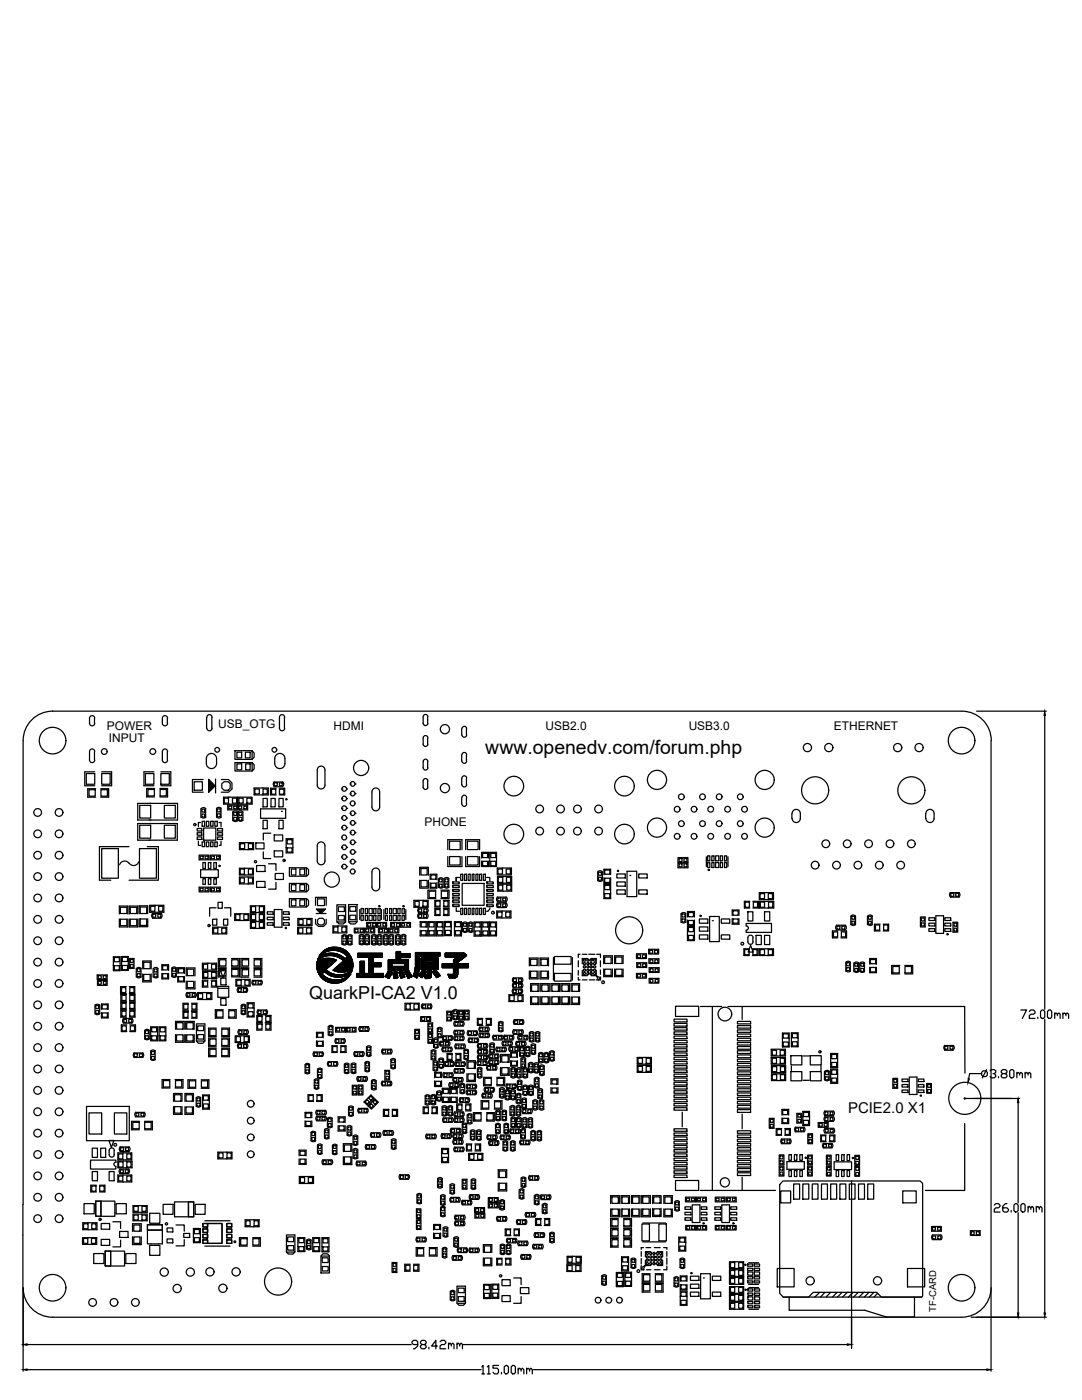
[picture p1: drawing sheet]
<svg xmlns="http://www.w3.org/2000/svg" width="216mm" height="279mm" viewBox="0 0 216 279" stroke-linecap="round" stroke-linejoin="round" font-family="sans-serif">
<defs><g id="words">
<text font-size="3.9" x="96.8" y="150.4">www.openedv.com/forum.php</text>
<text font-size="3.6" x="61.7" y="199.4">QuarkPI-CA2 V1.0</text>
<text font-size="3" x="169.2" y="222.2">PCIE2.0 X1</text>
<g font-size="2.4">
<text x="21.3" y="145.6">POWER</text>
<text x="21.7" y="148.2">INPUT</text>
<text x="43.6" y="145.4">USB_OTG</text>
<text x="66.6" y="145.6">HDMI</text>
<text x="108.8" y="145.6">USB2.0</text>
<text x="137.4" y="145.6">USB3.0</text>
<text x="166.4" y="145.6">ETHERNET</text>
<text x="84.7" y="164.7">PHONE</text>
</g>
<text font-size="1.9" x="186.8" y="261.8" transform="rotate(-90 186.8 261.8)">TF-CARD</text>
</g></defs>
<!-- layer: 0 -->
<g fill="none" stroke="#000" stroke-width=".25">
<path d="M17.2 154.4h1.7v2.1h-1.7zM17.8 157.6h1.2v1.3h-1.2zM17.9 143.3a.52 .52 0 0 1 .5-.5 .52 .52 0 0 1 .5 .5M17.9 144.3a.52 .52 0 0 0 .5 .6 .52 .52 0 0 0 .5-.6M17.9 143.4v1M18.9 143.4v1M18.9 150v1.7M18.9 150a.52 .52 0 0 0-.5-.5 .52 .52 0 0 0-.5 .5v1.7a.52 .52 0 0 0 .5 .5 .52 .52 0 0 0 .5-.5M18.9 154h-2v2.8h2M19.1 157.4h-1.6v1.7h1.6M20.1 157.4h1.6v1.7h-1.6M20.1 157.6h1.3v1.3h-1.3z"/>
<path d="M20.3 154.4h1.7v2.1h-1.7zM20.3 154h2v2.8h-2M29 154.4h1.7v2.1h-1.7zM29.5 157.6h1.3v1.2h-1.3zM30.7 154h-2v2.8h2M30.9 157.4h-1.6v1.6h1.6M31.9 157.4h1.5v1.6h-1.5M31.9 157.6h1.3v1.2h-1.3zM32.1 154.4h1.7v2.1h-1.7zM32.1 154h2v2.8h-2M32.4 143.3a.52 .52 0 0 1 .5-.5 .52 .52 0 0 1 .5 .5M32.4 144.3a.52 .52 0 0 0 .5 .6 .52 .52 0 0 0 .5-.6"/>
<path d="M32.4 143.4v1M33.4 143.4v1M33.4 150v1.7M33.4 150a.52 .52 0 0 0-.5-.5 .52 .52 0 0 0-.5 .5v1.7a.52 .52 0 0 0 .5 .5 .52 .52 0 0 0 .5-.5M38.7 156h1.7v1.7h-1.7zM40.5 155.6h-2.1v2.5h2.1M41.2 152.4v-1a1.02 1.02 0 0 1 1-1 1.02 1.02 0 0 1 1 1v1M41.2 152.4a1.02 1.02 0 0 0 1 1 1.02 1.02 0 0 0 1-1M41.2 143.2v2.2M41.3 143.1a.52 .52 0 0 1 .5-.5 .52 .52 0 0 1 .5 .5M41.3 145.3a.52 .52 0 0 0 .5 .5 .52 .52 0 0 0 .5-.5M41.8 155.8v2l.9-1-.7-.7v1.4l.6-.6-.6-.5v.5l.4 .3-.4-.4"/>
<path d="M42.3 143.2v2.2M42.9 156.9l-1.3 1.3v-2.7l1.4 1.4M43 155.5v2.7M44.2 155.6h1.4l.7 .7v1.2l-.7 .6h-1.4M44.3 156.4l.4-.4h.8l.4 .4v.9l-.4 .4h-.8l-.4-.4zM44.6 159.1h2.8v1.4h-2.8zM44.7 159.3h.9v1h-.9zM46.4 159.3h.8v1h-.8zM46.9 149.8h3.4v1.8h-3.4zM47.3 152.4h.9v1.2h-.9zM47.3 150.1h.9v1.2h-.9zM47.5 159.1h2.8v1.4h-2.8z"/>
<path d="M47.7 159.3h.8v1h-.8zM49 150.1h.9v1.2h-.9zM49 152.4h.9v1.2h-.9zM49.3 159.3h.9v1h-.9zM50.3 152.2v1.7l.4-.4v-.9l-.4-.4h-3.4v1.7h3.4M50.3 149.8l.4 .5v.9l-.4 .4M50.7 157.3h2.8v1.3h-2.8zM50.9 157.5h.8v.9h-.8zM52.5 157.5h.8v.9h-.8zM52.5 159.3h.8v1.7h-.8zM54.1 159.3h.8v1.7h-.8zM54.2 157.5h.8v1h-.8z"/>
<path d="M54.7 157h1.7M54.7 156.1h1.7M54.7 156l-.2 .5 .2 .4M54.7 156.2h.6v.6h-.6zM54.8 152.4v-1a1.02 1.02 0 0 1 1-1 1.02 1.02 0 0 1 1.1 1v1M54.8 152.4a1.02 1.02 0 0 0 1 1 1.02 1.02 0 0 0 1.1-1M55.1 157.3h-1.1v1.3h1.1M55.7 159.3h.8v1.7h-.8zM55.7 157.3h1.1v1.3h-1.1M55.8 156.2h.5v.6h-.5zM55.8 157.5h.9v1h-.9zM55.8 143.1a.52 .52 0 0 1 .5-.5 .52 .52 0 0 1 .5 .5"/>
<path d="M55.8 145.3a.52 .52 0 0 0 .5 .5 .52 .52 0 0 0 .5-.5M55.8 143.2v2.2M56.4 156l.2 .5-.2 .4M56.8 143.2v2.2M63.3 153.7a.77 .77 0 0 1 .8-.8 .77 .77 0 0 1 .7 .8M63.3 153.7v3a.77 .77 0 0 0 .8 .8 .77 .77 0 0 0 .7-.8v-3M68.2 157.4a.47 .47 0 0 0 .5 .5 .47 .47 0 0 0 .5-.5M68.2 157.5h.1M68.2 157.4a.47 .47 0 0 1 .5-.4 .47 .47 0 0 1 .5 .4M68.2 159.4a.47 .47 0 0 0 .5 .4 .47 .47 0 0 0 .5-.4M68.2 159.4h.1M68.2 159.4a.47 .47 0 0 1 .5-.5 .47 .47 0 0 1 .5 .5"/>
<path d="M69.2 157.5h.1M69.2 159.4h.1M69.9 156.5h.1M69.9 158.4a.47 .47 0 0 0 .5 .4 .47 .47 0 0 0 .4-.4M69.9 158.4h.1M69.9 158.4a.47 .47 0 0 1 .5-.5 .47 .47 0 0 1 .4 .5M70.8 156.5h.1M70.8 158.4h.1M74.4 157.5a.77 .77 0 0 1 .9-.2 .77 .77 0 0 1 .5 .7v3.1a.77 .77 0 0 1-.8 .7 .77 .77 0 0 1-.8-.7v-3.1zM84.4 155.8a.47 .47 0 0 1 .5-.4 .47 .47 0 0 1 .5 .4M84.4 155.9v1.2a.47 .47 0 0 0 .5 .5 .47 .47 0 0 0 .5-.5M84.4 153.2a.47 .47 0 0 0 .5 .5 .47 .47 0 0 0 .5-.5"/>
<path d="M84.4 147.3a.47 .47 0 0 1 .5-.5 .47 .47 0 0 1 .5 .5M84.4 147.3v1.2a.47 .47 0 0 0 .5 .5 .47 .47 0 0 0 .5-.5M84.4 144.3a.47 .47 0 0 0 .5 .5 .47 .47 0 0 0 .5-.5M85.3 143.1v1.3M85.3 147.3v1.2M85.3 152v1.2M85.3 155.9v1.2M85.4 152a.47 .47 0 0 0-.5-.5 .47 .47 0 0 0-.5 .5v1.2M85.4 143a.47 .47 0 0 0-.5-.4 .47 .47 0 0 0-.5 .4v1.4M92.1 145.4v1.3M92.1 150.7v1.2M92.1 155.3v1.3"/>
<path d="M92.1 159.2v1.3M92.2 159.2a.47 .47 0 0 1 .4-.5 .47 .47 0 0 1 .5 .5M92.2 156.6a.47 .47 0 0 0 .4 .5 .47 .47 0 0 0 .5-.5M92.2 155.3a.47 .47 0 0 1 .4-.5 .47 .47 0 0 1 .5 .5M92.2 151.9a.47 .47 0 0 0 .4 .4 .47 .47 0 0 0 .5-.4M92.2 150.6a.47 .47 0 0 1 .4-.4 .47 .47 0 0 1 .5 .4M92.2 146.7a.47 .47 0 0 0 .4 .4 .47 .47 0 0 0 .5-.4M92.2 145.4a.47 .47 0 0 1 .4-.4 .47 .47 0 0 1 .5 .4M93.1 145.4v1.3M93.1 150.7v1.2M93.1 155.3v1.3M93.1 159.2v1.3"/>
<path d="M194.9 141.9h13.9M197.8 147.8v109.2a5.9 5.9 0 0 1-6 5.9h-181.3a6 6 0 0 1-5.9-5.9v-16.6M197.8 147.8a5.9 5.9 0 0 0-5.9-5.9h-181.4a5.9 5.9 0 0 0-5.9 5.9v92.6M208.5 142.8v58.6M20.3 169.4h3.3v5.9h-3.3zM25.7 169h-5.9v6.7h2.3M25.8 172.3a1.07 1.07 0 0 0-1.1-.4 1.07 1.07 0 0 0-.8 .7M27.5 160.3h7.9v3.4h-7.9zM27.5 164.4h7.9v3.3h-7.9zM27.7 172a1.07 1.07 0 0 1-.9 .7 1.07 1.07 0 0 1-1-.4M27.8 169.4h3.4v5.9h-3.4zM27.9 164.7h2.2v2.6h-2.2z"/>
<path d="M27.9 160.7h2.2v2.6h-2.2zM29.4 169h2.2v6.7h-5.9M32.8 164.7h2.2v2.6h-2.2zM32.8 160.7h2.2v2.6h-2.2zM39.3 167h1v.5h-1zM39.3 166.2h1v.5h-1zM39.3 165.3h1v.5h-1zM39.6 167.9v.8h.5M39.7 170.7h2v.9h-2zM39.7 177.1h2v.9h-2zM39.9 170.9h.6v.5h-.6zM39.9 177.3h.6v.5h-.6z"/>
<path d="M40 164.2h-.4v.8M40 173.6h3.6v1.5h-3.6zM40.1 161.4v1.8M40.2 161.4l.4-.2 .5 .2M40.3 162.5h.5v.6h-.5zM40.3 161.5h.5v.6h-.5zM40.3 168h.5v1h-.5zM40.3 163.9h.5v1h-.5zM40.5 175.4h.5v1.1h-.5zM40.5 172.1h.5v1.2h-.5zM40.6 165.2h2.5v2.5h-2.5zM40.9 170.9h.6v.5h-.6z"/>
<path d="M40.9 177.3h.6v.5h-.6zM41 161.4v1.8M41.1 163.1l-.5 .2-.4-.2M41.2 163.9h.5v1h-.5zM41.2 168h.5v1h-.5zM41.6 175.4h.5v1.1h-.5zM41.6 172.1h.5v1.2h-.5zM42 177.1h2v.9h-2zM42 170.7h2v.9h-2zM42 163.9h.5v1h-.5zM42 168h.5v1h-.5zM42.2 177.3h.6v.5h-.6z"/>
<path d="M42.2 170.9h.6v.5h-.6zM42.7 175.4h.5v1.1h-.5zM42.7 172.1h.5v1.2h-.5zM42.9 163.9h.5v1h-.5zM42.9 168h.5v1h-.5zM43.2 177.3h.6v.5h-.6zM43.2 170.9h.6v.5h-.6zM43.2 161.3v1.8M43.2 161.3l.5-.2 .4 .2M43.4 162.4h.6v.6h-.6zM43.4 161.4h.6v.6h-.6zM43.4 165.3h1v.5h-1z"/>
<path d="M43.4 166.2h1v.5h-1zM43.4 167h1v.5h-1zM43.7 164.2h.4v.8M44.1 167.9v.8h-.3M44.1 161.3v1.8M44.1 163.1l-.4 .2-.5-.2M45.4 160.7h2v.9h-2zM45.6 160.9h.6v.5h-.6zM46.4 162v1.8M46.5 162l.5-.2 .4 .2v1.8M46.6 162.1h.6v.6h-.6zM46.6 163.1h.6v.6h-.6z"/>
<path d="M46.6 160.9h.6v.5h-.6zM47.4 163.8l-.4 .2-.5-.2M47.5 160.7h1.9v.9h-1.9zM47.6 160.9h.6v.5h-.6zM47.7 162.1h.6v.6h-.6zM47.7 163.1h.6v.6h-.6zM47.8 173.3h2.8v1.3h-2.8zM47.8 175h2.8v1.4h-2.8zM47.8 168.2h2.8v1.4h-2.8zM47.9 175.2h.9v1h-.9zM47.9 173.4h.9v1.1h-.9zM47.9 168.4h.9v1h-.9z"/>
<path d="M48.4 163.7l-.4 .2-.4-.2M48.4 162l-.4-.2-.4 .2-.1 1.8M48.5 162v1.8M48.7 160.9h.5v.5h-.5zM49.6 175.2h.8v1h-.8zM49.6 173.4h.8v1.1h-.8zM49.6 168.4h.8v1h-.8zM51 168.2h1.7v1.2h-1.7zM51.2 172.7h1.7v1.2h-1.7zM51.2 175.9h1.7v1.2h-1.7zM52 161.4h5v1.9h-5zM52.5 163.7h.8v1.7h-.8z"/>
<path d="M52.5 170v1.3h1.5M53.6 172.4h1.5v1.3M54 166.3h-1.5v1.3M54.7 166.6h1.7v1.2h-1.7zM54.7 169.8h1.7v1.2h-1.7zM54.9 174.3h1.7v1.2h-1.7zM55.1 176.1v1.3h-1.5M55.7 163.7h.8v1.7h-.8zM56.2 161.9h.1M57.1 167.4h1.3v2.8h-1.3zM57.3 167.6h1v.8h-1zM57.3 169.2h1v.9h-1z"/>
<path d="M57.7 179.3h3.4v1.7h-3.4zM57.7 176.3h3.4v1.7h-3.4zM57.7 173.2h3.4v1.7h-3.4zM58.1 179.6h.9v1.2h-.9zM58.1 176.6h.9v1.1h-.9zM58.1 173.4h.9v1.2h-.9zM59.8 179.6h1v1.2h-1zM59.8 176.6h1v1.1h-1zM59.8 173.4h1v1.2h-1zM61.2 179.3l.4 .4v.9l-.4 .4M61.2 176.3l.4 .4v.9l-.4 .4M61.2 173.2l.4 .4v.9l-.4 .4"/>
<path d="M63.3 171.8v-3a.77 .77 0 0 1 .8-.8 .77 .77 0 0 1 .7 .8v3M63.3 171.8a.77 .77 0 0 0 .8 .8 .77 .77 0 0 0 .7-.8M63.4 179.4h1.3v1.3h-1.3zM68.2 161.3h.1M68.2 163.3h.1M68.2 165.2h.1M68.2 169.1a.47 .47 0 0 0 .5 .5 .47 .47 0 0 0 .5-.5M68.2 169.1h.1M68.2 169.1a.47 .47 0 0 1 .5-.5 .47 .47 0 0 1 .5 .5M68.2 171h.1M68.2 173h.1M69.2 161.3h.1"/>
<path d="M69.2 163.3h.1M69.2 165.2h.1M69.2 169.1h.1M69.2 171h.1M69.2 173h.1M69.9 162.3h.1M69.9 164.3h.1M69.9 166.2a.47 .47 0 0 0 .5 .4 .47 .47 0 0 0 .4-.4M69.9 166.2h.1M69.9 166.2a.47 .47 0 0 1 .5-.5 .47 .47 0 0 1 .4 .5M69.9 168.1a.47 .47 0 0 0 .5 .5 .47 .47 0 0 0 .4-.5M69.9 168.1h.1"/>
<path d="M69.9 168.1a.47 .47 0 0 1 .5-.5 .47 .47 0 0 1 .4 .5M69.9 170a.47 .47 0 0 0 .5 .5 .47 .47 0 0 0 .4-.5M69.9 170.1h.1M69.9 170a.47 .47 0 0 1 .5-.4 .47 .47 0 0 1 .4 .4M69.9 172h.1M69.9 174a.47 .47 0 0 0 .5 .4 .47 .47 0 0 0 .4-.4M69.9 173.9a.47 .47 0 0 1 .5-.5 .47 .47 0 0 1 .4 .5M70.8 162.3h.1M70.8 164.3h.1M70.8 166.2h.1M70.8 168.1h.1M70.8 170.1h.1"/>
<path d="M70.8 172h.1M74.2 174a.77 .77 0 0 1 .8-.8 .77 .77 0 0 1 .8 .8M74.2 174v3a.77 .77 0 0 0 .8 .8 .77 .77 0 0 0 .8-.8v-3M82.6 179.7h2.8v1.4h-2.8zM82.8 179.9h.8v1h-.8zM83.7 174.7v-1.6h1.8v1.6M83.7 175.7v1.6h1.8v-1.6M84 175.7h1.2v1.3h-1.2zM84 173.3h1.2v1.3h-1.2zM84.4 179.9h.9v1h-.9zM85.6 177.8h1.3v1.3h-1.3zM85.8 175.6v-1.1h1.4v1.1"/>
<path d="M85.8 176.2v1.1h1.4v-1.1M86 174.6h1v.9h-1zM86 176.3h1v.8h-1zM86.9 179.8h.9v1.1h-.9zM87 177.6h-1.6v1.7h1.6M87.5 175.4v1.7M87.5 177.1l.5 .2 .4-.2M87.7 175.4h.5v.6h-.5zM87.7 176.5h.5v.6h-.5zM87.9 179.7h-1.1v1.3h1.1M88 177.6h1.6v1.7h-1.6M88.1 177.8h1.2v1.3h-1.2z"/>
<path d="M88.4 175.4v1.7M88.4 175.4l-.4-.2-.5 .2M88.5 179.7h1.1v1.3h-1.1M88.6 179.8h.8v1.1h-.8zM88.7 175.3v1.8M88.7 175.3l.4-.2 .5 .2M88.8 176.4h.6v.6h-.6zM88.8 175.4h.6v.6h-.6zM89.3 169.6v-2h2.9v2M89.3 171v1.9h2.9v-1.9M89.5 175.3v1.8M89.6 177.1l-.5 .2-.4-.2"/>
<path d="M89.7 171h2.1v1.6h-2.1zM89.7 167.9h2.1v1.7h-2.1zM90.3 179.8h1.3v.4h-1.3zM90.3 179h1.3v.4h-1.3zM90.3 178.3h1.3v.4h-1.3zM90.3 177.5h1.3v.4h-1.3zM90.3 176.8h1.3v.4h-1.3zM90.3 176h1.3v.4h-1.3zM91 175.1v.7v-.7h.7M91.9 174.5h.4v1.2h-.4zM92.2 160.5a.47 .47 0 0 0 .4 .4 .47 .47 0 0 0 .5-.4M92.2 176.3h4.4v4.4h-4.4z"/>
<path d="M92.7 174.5h.4v1.2h-.4zM92.9 171v1.9h2.8v-1.9M92.9 169.6v-2h2.8v2M93.3 171h2.1v1.6h-2.1zM93.3 167.9h2.1v1.7h-2.1zM93.4 174.5h.4v1.2h-.4zM94.2 174.5h.4v1.2h-.4zM95 174.5h.4v1.2h-.4zM95.7 174.5h.4v1.2h-.4zM96.1 171.2v-1.1h1.4v1.1M96.1 171.8v1.1h1.4v-1.1M96.3 171.9h1v.9h-1z"/>
<path d="M96.3 170.3h1v.8h-1zM96.4 174.5h.4v1.2h-.4zM97.1 175.1h.6v.7M97.1 176h1.3v.4h-1.3zM97.1 176.8h1.3v.4h-1.3zM97.1 177.5h1.3v.4h-1.3zM97.1 178.3h1.3v.4h-1.3zM97.1 179h1.3v.4h-1.3zM97.1 179.8h1.3v.4h-1.3zM97.7 170.1h1.4v2.8h-1.4zM97.9 170.3h1v.8h-1zM97.9 171.9h1v.9h-1z"/>
<path d="M99.2 179h1.8l.2 .5-.2 .4M99.2 173.2h2.9v1.4h-2.9zM99.2 180h1.8M99.3 179l-.2 .5 .2 .4M99.3 174.9h2.8v1.4h-2.8zM99.3 179.2h.6v.6h-.6zM99.3 176.5h2.8v1.3h-2.8zM99.4 173.4h.9v1h-.9zM99.4 175.1h.9v1h-.9zM99.5 176.7h.8v.9h-.8zM100.3 179.2h.6v.6h-.6zM101 173.4h.9v1h-.9z"/>
<path d="M101.1 175.1h.8v1h-.8zM101.1 176.7h.9v.9h-.9zM119.3 174v1.7l.4 .2 .5-.2M119.4 174.1h.6v.6h-.6zM119.4 175.1h.6v.6h-.6zM120.2 174l-.5-.2-.4 .2M120.2 174v1.8M120.5 174.6v-1.1h1.3v1.1M120.5 175.2v1.1h1.3v-1.1M120.5 176.6h1.3v2.7h-1.3zM120.7 175.3h1v.8h-1zM120.7 173.6h1v.9h-1z"/>
<path d="M120.7 176.7h1v.8h-1zM120.7 178.3h1v.9h-1zM123.1 177.6h1.7v.8h-1.7zM123.1 174.4h1.7v.8h-1.7zM123.1 176h1.7v.9h-1.7zM125.1 173.9h2v5h-2zM125.7 174.7h.1M127.5 174.4h1.6v.8h-1.6zM127.5 177.6h1.6v.8h-1.6zM135.3 171.1h2v1h-2zM135.3 172.2h2v1h-2zM135.5 171.3h.6v.6h-.6z"/>
<path d="M135.5 172.4h.6v.6h-.6zM136.5 171.3h.6v.6h-.6zM136.5 172.4h.6v.6h-.6zM140.9 171v1.9M141.2 172.1h.4v1h-.4zM141.2 170.8h.4v1h-.4zM142 172.1h.5v1h-.5zM142 170.8h.5v1h-.5zM142.8 172.1h.6v1h-.6zM142.8 170.8h.6v1h-.6zM143.7 172.1h.5v1h-.5zM143.7 170.8h.5v1h-.5z"/>
<path d="M144.6 172.1h.4v1h-.4zM144.6 170.8h.4v1h-.4zM145.3 171v1.9M149.6 179.9h-1.1v1.3h1.1M150.2 179.9h1.2v1.3h-1.2M151.5 178.1h2.8v1.4h-2.8zM151.6 179.9h2.8v1.3h-2.8zM151.7 178.3h.9v1h-.9zM153.3 178.3h.8v1h-.8zM158 162.4v1M158.1 163.3a.82 .82 0 0 0 .8 .9 .82 .82 0 0 0 .8-.9M158.1 162.3a.82 .82 0 0 1 .8-.8 .82 .82 0 0 1 .8 .8"/>
<path d="M159.7 162.4v1M184.7 162.4v1M184.8 163.3a.82 .82 0 0 0 .8 .9 .82 .82 0 0 0 .8-.9M184.8 162.3a.82 .82 0 0 1 .8-.8 .82 .82 0 0 1 .8 .8M186.4 162.4v1M189.6 179h1.8M189.6 178.1h1.8M189.7 178.1l-.2 .5 .2 .4M189.7 178.3h.6v.6h-.6zM190.7 178.3h.6v.6h-.6zM191.4 178.1l.1 .5-.1 .4M19.4 194.6h2v.9h-2z"/>
<path d="M19.4 195.7h2v.9h-2zM19.6 195.9h.6v.6h-.6zM19.6 194.7h.6v.6h-.6zM20.6 194.7h.6v.6h-.6zM20.6 195.9h.6v.6h-.6zM22.6 190.9h1.4v2.8h-1.4zM22.8 191.1h1v.8h-1zM22.8 192.7h1v.9h-1zM23.8 183.4v1.6h1.7v-1.6M23.8 182.4v-1.6h1.7v1.6M24 181.1h1.3v1.2h-1.3zM24 183.5h1.3v1.2h-1.3z"/>
<path d="M24.3 197.1h.8v1h-.8zM24.3 190.9h1.3v2.8h-1.3zM24.3 198.6h.9v1.1h-.9zM24.4 191h1.1v.9h-1.1zM24.4 192.7h1.1v.8h-1.1zM25.2 196.9h-1.1v1.4h1.1M25.3 198.5h-1.2v1.3h1.2M25.8 191.3h.9v2h-.9zM25.8 196.9h1.1v1.4h-1.1M25.8 183.4v1.6h1.7v-1.6M25.8 182.4v-1.6h1.7v1.6M25.8 198.5h1.1v1.3h-1.1"/>
<path d="M25.9 197.1h.8v1h-.8zM25.9 198.6h.9v1.1h-.9zM26 181.1h1.3v1.2h-1.3zM26 183.5h1.3v1.2h-1.3zM26 191.5h.6v.6h-.6zM26 192.5h.6v.6h-.6zM27.2 193.2v1.8M27.3 193.3l.4-.2 .5 .2M27.4 194.3h.6v.6h-.6zM27.4 193.3h.6v.6h-.6zM27.8 183.4v1.5h1.7v-1.5M27.8 182.4v-1.6h1.7v1.6"/>
<path d="M28 181h1.3v1.3h-1.3zM28 183.4h1.3v1.3h-1.3zM28.1 193.2v1.8M28.2 195l-.5 .2-.4-.2M28.5 193.4v-1.6h1.7v1.6M28.5 194.4v1.6h1.7v-1.6M28.7 192h1.3v1.3h-1.3zM28.7 194.5h1.3v1.2h-1.3zM29.9 180.7h2.8v1.4h-2.8zM30.1 180.9h.8v1h-.8zM30.4 183.3h1.7M30.4 182.3h1.7"/>
<path d="M30.4 182.3l-.1 .4 .1 .5M30.5 182.5h.6v.6h-.6zM30.6 193.3v1.7M30.6 193.3l.5-.2 .4 .2v1.7M30.8 194.4h.6v.6h-.6zM30.8 193.4h.6v.6h-.6zM31.5 182.5h.6v.6h-.6zM31.5 195l-.4 .2-.5-.2M31.7 180.9h.8v1h-.8zM32.2 182.3l.1 .4-.1 .5M32.3 193.7v-1.2h1.3v1.2M32.3 194.3v1.1h1.3v-1.1"/>
<path d="M32.4 194.3h1v.9h-1zM32.4 192.7h1v.9h-1zM34.3 193.2v1.7M34.3 193.2l.5-.2 .4 .2M34.4 194.3h.6v.5h-.6zM34.4 193.2h.6v.6h-.6zM35.2 193.2v1.7M35.2 194.9l-.4 .2-.5-.2M35.5 194.3v-1.2h1.3v1.2M35.5 194.9v1.1h1.3v-1.1M35.6 193.3h1.1v.9h-1.1zM35.6 194.9h1.1v.9h-1.1z"/>
<path d="M37.2 194.8v-1.6h1.7v1.6M37.2 195.8v1.5h1.7v-1.5M37.3 199h1.7M37.3 198.1h1.7M37.3 198.1l-.2 .5 .2 .4M37.3 198.3h.6v.5h-.6zM37.4 193.4h1.2v1.3h-1.2zM37.4 195.9h1.2v1.2h-1.2zM38.3 198.3h.6v.5h-.6zM39 198.1l.2 .5-.2 .4M39.4 198.1h2.9v1.4h-2.9zM39.6 198.3h.8v1h-.8z"/>
<path d="M40.4 192.2h2.8v1.4h-2.8zM40.4 193.9h2.9v1.4h-2.9zM40.6 195.8h.8v1h-.8zM40.6 192.4h.8v1h-.8zM40.6 194.1h.9v1h-.9zM41.2 198.3h.9v1h-.9zM41.5 195.6h-1.1v1.4h1.1M42.1 195.6h1.1v1.4h-1.1M42.2 195.8h.9v1h-.9zM42.2 194.1h.9v1h-.9zM42.2 192.4h.9v1h-.9zM42.4 183.5h.9v1.1h-.9z"/>
<path d="M42.4 185h2.8v1.4h-2.8zM42.6 185.2h.9v1h-.9zM43.1 181.2h-1.3v1.7M43.5 196.8h2.1v2.2h-2.1zM43.5 180.1h.9v1.2h-.9zM43.6 197.2h2M43.8 191.5h1.3v1.3h-1.3zM43.8 193.5h1.3v1.3h-1.3zM44 193.7h1l-.5 1.4zM44.1 199.3h1v1.3h-1zM44.1 195.2h1v1.3h-1zM44.3 185.2h.8v1h-.8z"/>
<path d="M44.6 183.5h.8v1.1h-.8zM44.8 181.2h1.2v1.7M45.1 191.3h-1.5v1.7h1.5M45.1 193.3h-1.5v1.7h1.5M46.2 191.3h1.6v1.7h-1.6M46.2 193.3h1.6v1.7h-1.6M46.2 191.5h1.3v1.3h-1.3zM46.2 193.5h1.3v1.3h-1.3zM46.8 182.4h2.9v1.3h-2.9zM47 182.5h.9v1.1h-.9zM47.1 195.5h2.8v1.3h-2.8zM47.2 195.6h.9v1h-.9z"/>
<path d="M47.5 197.1h1.7M47.5 198h1.7M47.5 197.1l-.2 .5 .2 .4M47.6 197.3h.5v.6h-.5zM48.3 193.5h1.3v1.3h-1.3zM48.3 191.5h1.3v1.3h-1.3zM48.6 197.3h.6v.6h-.6zM48.7 182.5h.8v1.1h-.8zM48.9 195.6h.8v1h-.8zM49.2 197.1l.2 .5-.2 .4M49.7 191.3h-1.6v1.7h1.6M49.7 193.3h-1.6v1.7h1.6"/>
<path d="M50 180.8h2.8v1.3h-2.8zM50 183.9h2.8v1.4h-2.8zM50.2 180.9h.8v1.1h-.8zM50.2 182.5h.8v1.1h-.8zM50.2 184.1h.8v1h-.8zM50.4 195.7l1.8-.1 .1 .5-.1 .4M50.4 196.5h1.7M50.4 195.6l-.1 .5 .1 .4M50.5 195.8h.5v.6h-.5zM50.7 191.3h1.5v1.7h-1.5M50.7 193.3h1.5v1.7h-1.5M50.7 193.5h1.3v1.3h-1.3z"/>
<path d="M50.7 191.5h1.3v1.3h-1.3zM51.1 182.4h-1.1v1.3h1.1M51.5 195.8h.6v.6h-.6zM51.7 182.4h1.1v1.3h-1.1M51.7 180.9h.9v1.1h-.9zM51.7 182.5h.9v1.1h-.9zM51.7 184.1h.9v1h-.9zM53.3 184.1h1.2v.5h-1.2zM53.3 183.1h1.2v.5h-1.2zM53.3 182h1.2v.5h-1.2zM54.7 181.5h1.6v3.5h-1.6zM56.5 182h1.2v.5h-1.2z"/>
<path d="M56.5 183.1h1.2v.5h-1.2zM56.5 184.1h1.2v.5h-1.2zM59.4 185h2.8v1.4h-2.8zM59.4 183.3h2.9v1.4h-2.9zM59.6 185.2h.8v1h-.8zM59.6 183.5h.9v1h-.9zM61.2 185.2h.9v1h-.9zM61.2 183.5h.9v1h-.9zM63 180.7v-1.6h2.1v1.6M63 183.5v.8l.6 .6h.9l.6-.6v-.8M63.1 182.3h1.9M63.3 192h3.5"/>
<path d="M63.3 192h3.4M63.3 192.1h3.3M63.3 192.2h3.2M63.3 192.3h3.1M63.3 192.3h3M63.3 192.4h3M63.3 192.4h2.9M63.3 192.5h2.9M63.3 192.5h2.8M63.3 192.6h2.8M63.3 192.6h2.7M63.3 192.7h2.6"/>
<path d="M63.3 192.8h2.5M63.3 192.9h2.4M63.3 193h2.3M63.3 193.1h2.2M63.3 193.1h2.1M63.3 193.2h2.1M63.3 193.2h2M63.3 193.3h2M63.3 191.9h3.6M63.3 191.9h3.5M63.3 193.3h1.9M63.3 193.4h1.8"/>
<path d="M63.3 193.5h1.7M63.3 193.5h1.8M63.3 193.6h1.8M63.4 183.6l.3-.3h.7l.3 .3v.6l-.3 .4h-.7l-.3-.4zM63.4 191.8h3.5M63.4 193.6h1.7M63.4 193.7h1.8M63.4 193.7h1.9M63.4 191.6h.1M63.4 191.4h.3M63.4 191.5h.1M63.4 191.8h3.6"/>
<path d="M63.4 193.8h1.9M63.4 193.8h2M63.4 193.9h2.1M63.5 191.3h.3M63.5 191.4h.2M63.5 191.7h3.5M63.5 193.9h1.2M63.5 194h1.1M63.5 191.2h.4M63.5 194.1h1M63.6 191.2h.4M63.6 194.2h.8"/>
<path d="M63.6 191.1h.6M63.6 191.1h.5M63.6 191.7h3.5M63.6 194.3h.7M63.6 194.4h.6M63.7 190.8h.1M63.7 191h.6M63.7 194.4h.6M63.7 191h.7M63.7 191.6h3.4M63.7 194.5h.6M63.7 194.5h.7"/>
<path d="M63.8 190.7h.1M63.8 190.9h.8M63.8 191.6h3.3M63.8 194.6h.6M63.8 194.6h.7M63.8 190.6h.1M63.8 190.9h.9M63.8 194.7h.7M63.8 190.5h.2M63.8 194.7h.8M63.9 190.4h.2M63.9 190.5h.2"/>
<path d="M63.9 190.8h1M63.9 191.5h3.1M63.9 194.8h.7M63.9 194.8h.8M63.9 190.4h.3M63.9 190.8h1.2M63.9 194.9h.9M64 182.3l-.9-.9h1.8l-.8 .9M64 190.3h.3M64 194.9h.8M64 190.3h.4M64 190.7h1.4"/>
<path d="M64 191.5h2.8M64 195h.9M64 195h1M64.1 190.2h.4M64.1 190.7h3.9M64.1 195.1h1M64.1 191.4h2.6M64.2 190.1h.5M64.2 190.1h.4M64.2 190.6h3.7M64.2 195.2h1.1M64.2 195.2h1.2"/>
<path d="M64.3 190.1h.5M64.3 190.6h3.5M64.3 195.3h1.2M64.3 190h.8M64.3 190h.6M64.3 191.4h2.2M64.3 195.3h1.3M64.4 190.5h3.3M64.4 189.9h.8M64.4 195.4h1.4M64.5 189.9h.8M64.5 191.3h1.9"/>
<path d="M64.5 195.4h1.5M64.5 189.8h1.1M64.5 190.5h3.1M64.5 195.5h1.7M64.6 195.5h1.8M64.6 181.6h-1.1l.5 .5 .5-.5h-.3l-.3 .3M64.6 189.7h1.5M64.6 189.8h1.2M64.6 190.4h2.8M64.6 195.6h4.3M64.7 191.3h1.5M64.7 195.6h4.2"/>
<path d="M64.8 189.7h4.1M64.8 195.7h4h-4M64.8 189.6h4M64.8 190.4h2.5M64.8 193.9h.7M64.8 194h.8M64.9 189.6h3.8h-3.8M64.9 195.7h3.8M64.9 194h.8M64.9 189.5h3.8M64.9 194.1h.9M65 190.3h2.1"/>
<path d="M65 194.1h.9M65 195.8h3.6M65 189.5h3.6M65.1 194.2h.9M65.1 194.2h1M65.1 189.4h3.4M65.1 191.2h.6M65.1 195.9h3.4M65.2 190.3h1.7M65.2 194.3h1M65.2 194.3h1.1M65.3 189.4h3"/>
<path d="M65.3 195.9h3M65.3 189.3h2.9M65.3 194.4h1.2M65.4 194.4h1.3M65.4 189.3h2.7M65.4 190.2h1.3M65.5 194.5h1.4M65.5 196h2.6M65.5 189.2h2.5M65.5 194.5h1.7M65.6 194.6h3.9M65.6 196.1h2.4"/>
<path d="M65.7 189.2h2.1M65.7 194.6h3.7M65.8 192.8l-2.5 .1M65.8 196.1h2M65.8 194.7h3.5M65.9 189.1h1.7M65.9 194.7h3.3M66 196.2h1.7M66 194.8h3.1M66.1 189.1h1.3M66.1 194.8h2.9M66.3 194.9h2.5"/>
<path d="M66.3 196.2h1M66.4 190.7h1.7M66.4 184.8h2.8v1.4h-2.8zM66.5 193.6h3.5M66.5 193.6h3.4M66.5 194.9h2.1M66.5 193.5h3.6M66.5 193.7h3.3M66.6 185h.8v1h-.8zM66.6 193.5h3.6M66.6 193.7h3.1M66.7 190.8h1.4"/>
<path d="M66.7 193.4h3.5M66.7 195h1.7M66.7 193.4h3.6M66.7 193.8h2.9M66.8 193.3h3.5M66.9 190.8h1.3M66.9 193.2h3.4M66.9 193.8h2.6M66.9 195h1.2M67 189.7h2M67 193.2h3.3M67 193.1h3.3"/>
<path d="M67.1 190.9h1.2M67.1 193.9h2.2M67.1 193h3.3M67.2 193h3.2M67.2 184v-3.4h1.8v3.4l-.5 .4h-.8l-.5-.4h1.8M67.2 190.9h1.2M67.2 192.9h3.2M67.2 193.9h1.9M67.3 189.8h1.7M67.3 191h1.1M67.3 192.8h3.1M67.4 192.8h3"/>
<path d="M67.4 194h1.5M67.5 189.8h1.6M67.5 191h1M67.5 192.7h2.9M67.5 181h1.2v.9h-1.2zM67.5 182.7h1.2v.9h-1.2zM67.6 192.6h2.8M67.6 191.1h1M67.7 191.1h.9M67.7 192.5h2.7M67.7 189.9h1.5M67.8 191.2h.9"/>
<path d="M67.8 192.4h2.6M67.8 195.5h1.2M67.9 189.9h1.3M67.9 191.2h.8M67.9 192.4h2.5M67.9 192.3h2.5M68 190h1.3M68 191.3h.8M68 192.3h2.4M68 194h.4M68 192.2h2.4M68 195.5h1"/>
<path d="M68.1 191.3h.7M68.1 192.2h2.3M68.1 190h1.2M68.1 191.4h2.1M68.2 196h-2.8h2.9M68.2 191.4h2M68.2 192.1h2.1M68.2 195.4h.9M68.2 185h.9v1h-.9zM68.2 190.1h1.2M68.2 192h2.1M68.2 194.5h1.4"/>
<path d="M68.2 186.7v1.8M68.3 191.5h1.9M68.3 188.4l.4 .2 .5-.2M68.3 189.4h-3.1h3.2M68.3 190.1h1.1M68.3 192h2M68.4 191.6h1.8M68.4 191.9h1.9M68.4 195.4h.8M68.4 186.8h.6v.6h-.6zM68.4 187.8h.6v.6h-.6zM68.4 190.1h1.1"/>
<path d="M68.5 191.7h1.8M68.5 194.5h1.1M68.5 195.8h-3.4h3.5M68.5 190.2h1M68.5 191.8h1.8M68.5 195.3h.7M68.6 189.5h-3.6h3.6M68.6 190.2h1M68.7 190.3h.9M68.7 194.4h1M68.7 195.3h.6M68.8 190.3h.8"/>
<path d="M68.8 195.2h.5M68.8 190.4h.9M68.8 195.2h.6M68.9 190.4h.8M68.9 194.4h.9M69 190.5h.7M69 190.5h.8M69 191.3h1.2M69 195.1h.4M69 191.2h1.1M69 194.3h.8M69.1 190.6h.7"/>
<path d="M69.1 191.2h1M69.1 195.1h.4M69.1 191.1h1M69.1 194.3h.8M69.1 195h.4M69.2 190.7h.7M69.2 191.1h.9M69.2 186.7v1.8M69.2 186.7l-.5-.2-.4 .2M69.2 191h.9M69.2 195h.4M69.3 190.8h.6"/>
<path d="M69.3 191h.7M69.3 194.2h.6M69.3 194.9h.3M69.3 190.9h.7M69.4 190.9h.6M69.4 194.2h.6M69.4 194.9h.2M69.4 186.7v1.8M69.4 188.4l.4 .2 .5-.2M69.4 194.8h.3M69.5 194.1h.5M69.5 194.8h.2"/>
<path d="M69.5 186.8h.6v.6h-.6zM69.5 187.8h.6v.6h-.6zM69.6 180.5h1.6v3.4h-1.6zM69.6 184l.4 .4h.8l.4-.4M69.6 194.1h.5M69.6 194.7h.2M69.7 194h.4M69.7 194.6h.1M69.7 194.6h.2M69.8 194.5h.1M69.8 182.7h1.2v.9h-1.2zM69.8 180.9h1.2v1h-1.2z"/>
<path d="M69.9 193.9h.3M69.9 194.4h.1M70 193.8h.2M70.1 193.8h.1M70.1 193.7h.1M70.2 193.7h.1M70.2 186.7v1.8M70.3 186.7l-.5-.2-.4 .2M70.7 185.2h1.9v1h-1.9zM70.8 185.4h.6v.6h-.6zM71.2 194.3h5.3M71.2 194.4h5.3"/>
<path d="M71.2 194.5h5.3M71.2 194.6h5.3M71.2 194.7h5.3M71.2 194.8h5.3M71.2 194.9h5.3M71.2 195h5.3M71.2 195.1h5.3M71.4 190.2h4.9M71.4 190.3h4.9M71.4 190.4h4.9M71.4 190.5h4.9M71.4 190.6h4.9"/>
<path d="M71.4 190.7h4.9M71.4 190.8h4.9M71.4 190.9h4.9M71.4 191h4.9M71.7 186.7v1.8M71.7 186.7l.5-.2 .4 .2v1.8M71.8 181.5v2M71.8 186.8h.6v.6h-.6zM71.8 187.8h.6v.6h-.6zM71.9 185.4h.6v.6h-.6zM71.9 191.8h.8M71.9 191.9h.8"/>
<path d="M71.9 192h.8M71.9 192.1h.8M71.9 192.2h.8M71.9 192.3h.8M71.9 192.4h.8M71.9 192.5h.8M71.9 192.6h.8M71.9 192.7h.8M71.9 192.8h.8M71.9 192.9h.8M71.9 193h.8M71.9 193.1h.8"/>
<path d="M71.9 193.2h.8M71.9 193.3h.8M71.9 193.4h.8M71.9 193.5h.8M71.9 193.6h.8M71.9 193.7h.8M71.9 193.8h.8M71.9 193.9h.8M71.9 194h.8M71.9 194.1h.8M71.9 194.2h.8M72 182.7h.5v1h-.5z"/>
<path d="M72 181.3h.5v1.1h-.5zM72.6 188.4l-.4 .2-.5-.2M72.8 185.2h2v1h-2zM72.8 186.7v1.8M72.8 186.7l.5-.2 .4 .2M72.9 182.7h.4v1h-.4zM72.9 181.3h.4v1.1h-.4zM72.9 186.8h.6v.6h-.6zM72.9 187.8h.6v.6h-.6zM73 185.4h.6v.6h-.6zM73.2 184.1h2v.9h-2zM73.4 184.2h.6v.6h-.6z"/>
<path d="M73.6 191.1h.9M73.6 191.2h.9M73.6 191.3h.9M73.6 191.4h.9M73.6 191.5h.9M73.6 191.6h.9M73.6 191.7h.9M73.6 191.8h.9M73.6 191.9h.9M73.6 192h.9M73.6 192.1h.9M73.6 192.1h2.4"/>
<path d="M73.6 192.2h2.4M73.6 192.3h2.4M73.6 192.4h2.4M73.6 192.5h2.4M73.6 192.6h2.4M73.6 192.7h2.4M73.6 192.8h2.4M73.6 192.9h2.4M73.6 193h.9M73.6 193.1h.9M73.6 193.2h.9M73.6 193.3h.9"/>
<path d="M73.6 193.4h.9M73.6 193.5h.9M73.6 193.6h.9M73.6 193.7h.9M73.6 193.8h.9M73.6 193.9h.9M73.6 194h.9M73.6 194.1h.9M73.6 194.2h.9M73.6 182.7h.7v1h-.7zM73.6 181.3h.7v1.1h-.7zM73.7 188.4l-.4 .2-.5-.2"/>
<path d="M73.7 186.7v1.8M74 185.4h.6v.6h-.6zM74.1 186.7v1.8M74.2 186.7l.4-.2 .5 .2v1.8M74.3 187.8h.6v.6h-.6zM74.3 186.8h.6v.6h-.6zM74.4 184.2h.6v.6h-.6zM74.6 182.7h.4v1h-.4zM74.6 181.3h.4v1.1h-.4zM75.1 188.4l-.5 .2-.4-.2M75.2 184.1h1.9v.9h-1.9zM75.4 184.2h.6v.6h-.6z"/>
<path d="M75.4 186.8h.6v.6h-.6zM75.4 187.8h.6v.6h-.6zM75.4 182.7h.5v1h-.5zM75.4 181.3h.5v1.1h-.5zM75.5 185.3h2v.9h-2zM75.7 185.4h.6v.6h-.6zM76.1 181.5v2M76.2 188.4l-.5 .2-.4-.2M76.2 186.7l-.5-.2-.4 .2v1.8M76.2 186.7v1.8M76.4 184.2h.5v.6h-.5zM76.5 188.5v-1.8l.5-.2 .4 .2v1.8"/>
<path d="M76.6 181.5v2M76.6 186.8h.6v.6h-.6zM76.6 187.8h.6v.6h-.6zM76.7 185.4h.6v.6h-.6zM76.8 194.9h1M76.8 194.8h1.1M76.9 182.7h.4v1h-.4zM76.9 181.3h.4v1.1h-.4zM76.9 194.8h1M76.9 194.7h1M76.9 195h.9M77 194.6h1"/>
<path d="M77 194.7h1M77 195h.8M77.1 194.5h.9M77.1 194.4h1M77.1 194.5h1M77.1 195.1h.6M77.2 194.4h.9M77.2 194.3h1M77.2 194.3h.9M77.2 195.1h.5M77.3 194.1h.9M77.3 194.2h.9"/>
<path d="M77.3 195.2h.3M77.4 194h.8M77.4 188.4l-.4 .2-.5-.2M77.4 193.8h.1M77.4 193.8h.3M77.4 193.9h.5M77.4 193.9h.7M77.4 195.2h.2M77.5 191.5h4M77.5 191.6h4M77.5 191.7h4M77.5 191.8h4"/>
<path d="M77.5 191.9h4M77.5 192h4M77.5 192.1h4M77.5 192.2h4M77.5 192.3h4M77.5 192.3h.8M77.5 192.4h.8M77.5 192.5h.8M77.5 192.6h.8M77.5 192.7h.8M77.5 192.8h.8M77.5 192.8l4 .1"/>
<path d="M77.5 192.9h4M77.5 193h4M77.5 193.1h4M77.5 193.2h4M77.5 193.3h4M77.5 193.4h4M77.5 193.5h4M77.5 193.6h4M77.5 195.3h.1M77.6 185.2h2v1h-2zM77.6 186.7v1.8M77.7 186.7l.4-.2 .5 .2"/>
<path d="M77.7 182.7h.4v1h-.4zM77.7 181.3h.4v1.1h-.4zM77.8 186.8h.6v.6h-.6zM77.8 187.8h.6v.6h-.6zM77.8 185.4h.6v.6h-.6zM77.9 184.1h2v.9h-2zM78.1 184.3h.6v.6h-.6zM78.4 182.7h.7v1h-.7zM78.4 181.3h.7v1.1h-.7zM78.4 194h.8M78.4 194.1h.8M78.5 194.2h.8"/>
<path d="M78.5 194.3h.8M78.5 194.4h.8M78.5 194.5h.8M78.5 194.6h.8M78.5 194.7h.8M78.5 194.8h.8M78.5 194.9h.8M78.5 195h.8M78.5 195h.9M78.5 195.1h.9M78.5 195.2h.9M78.5 195.2h.4"/>
<path d="M78.5 195.3h.1M78.5 186.7v1.8M78.6 188.4l-.5 .2-.4-.2M78.7 194h.5M78.8 185.4h.6v.6h-.6zM78.9 186.7v1.8M79 186.7l.4-.2 .4 .2 .1 1.8M79.1 186.8h.6v.6h-.6zM79.1 187.8h.6v.6h-.6zM79.1 189.9h.8M79.1 190h.8M79.1 190.1h.8"/>
<path d="M79.1 190.2h.8M79.1 190.3h.8M79.1 190.3h2.8M79.1 190.4h2.8M79.1 190.5h2.8M79.1 190.6h2.8M79.1 190.7h2.8M79.1 190.8h2.8M79.1 190.9h2.8M79.1 191h2.8M79.1 191.1h2.8M79.1 191.1h.8"/>
<path d="M79.1 191.2h.8M79.1 191.3h.8M79.1 191.4h.8M79.1 191.5h.8M79.1 184.3h.6v.6h-.6zM79.4 182.7h.4v1h-.4zM79.4 181.3h.4v1.1h-.4zM79.6 194h.8M79.6 194.1h.8M79.6 194.1h.9M79.7 194.2h.8M79.7 194.3h.8"/>
<path d="M79.7 194h.7M79.7 194.4h.9M79.8 194.5h.8M79.8 194.6h.8M79.8 194.7h.9M79.8 194.8h.9M79.8 188.4l-.4 .2-.4-.2M79.9 194.8h.8M79.9 194.9h.8M79.9 194.9h.9M79.9 195h.9M79.9 195.1h.7"/>
<path d="M80 184.1h1.9v.9h-1.9zM80 195.1h.4M80 195.2h.3M80 195.2h.1M80 193.9h.4M80 186.7v1.8M80.1 186.7l.4-.2 .5 .2M80.2 184.3h.5v.5h-.5zM80.2 193.9h.1M80.2 186.8h.6v.6h-.6zM80.2 187.8h.6v.6h-.6zM80.2 182.7h.5v1h-.5z"/>
<path d="M80.2 181.3h.5v1.1h-.5zM80.7 192.3h.8M80.7 192.4h.8M80.7 192.5h.8M80.7 192.6h.8M80.7 192.7h.8M80.7 192.8h.8M80.7 194h1M80.8 194.1h.9M80.8 194.1h1M80.9 194.2h.9M80.9 193.9h.7"/>
<path d="M80.9 194.3h1M81 194.4h.9M81 181.5v2M81 186.7v1.8M81 188.4l-.5 .2-.4-.2M81 193.9h.6M81 194.4h1M81 194.5h1M81.1 194.5h.9M81.1 194.6h.9M81.1 194.6h1M81.2 184.3h.6v.5h-.6z"/>
<path d="M81.2 193.8h.4M81.2 194.7h.9M81.2 194.8h.9M81.2 194.8h1M81.3 194.9h.9M81.3 193.8h.2M81.3 195h.9M81.3 195h.8M81.3 195.1h.6M81.4 195.1h.4M81.4 195.2h.3M81.4 195.3h.1"/>
<path d="M81.4 195.2h.1M81.5 193.7h.1M82.5 194.7h.8M82.5 194.8h.8M82.5 194.6h.9M82.6 194.5h.8M82.6 194.3h.9M82.6 194.3h.8M82.6 194.4h.8M82.6 194.9h.7M82.7 194.2h.8M82.7 194h.8"/>
<path d="M82.7 194.1h.8M82.8 193.7h.8M82.8 193.8h.7M82.8 193.9h.7M82.8 194.9h.4M82.8 193.4h.8M82.8 193.5h.8M82.8 193.6h.8M82.8 195h.4M82.9 193.1h.7M82.9 193.2h.7M82.9 193.3h.7"/>
<path d="M82.9 193.4h.7M82.9 190.1h4.9M82.9 190.2h4.9M82.9 190.3h4.9M82.9 190.4h4.9M82.9 190.5h4.9M82.9 190.6h4.9M82.9 190.7h4.9M82.9 190.8h4.9M82.9 190.9h.8M82.9 191h.8M82.9 191.1h.8"/>
<path d="M82.9 191.2h.8M82.9 191.3h.8M82.9 191.4h.8M82.9 191.5h.8M82.9 191.6h.8M82.9 191.7h.8M82.9 191.8h.8M82.9 191.9h.8M82.9 192h.8M82.9 192.1h.8M82.9 192.2h.8M82.9 192.3h.8"/>
<path d="M82.9 192.4h.8M82.9 192.5h.8M82.9 192.6h.8M82.9 192.7h.8M82.9 192.8h.8M82.9 192.9h.8M82.9 193h.8M82.9 195h.3M83 195.1h.2M83.1 195.2h.1M83.5 181.2h1.7l.2 .5-.2 .4M83.5 194.6h1.1"/>
<path d="M83.5 194.7h1M83.5 182.4h1.7M83.5 183.3h1.7M83.5 182.2h1.7M83.5 181.2l-.2 .5 .2 .4M83.5 182.3l-.2 .5 .2 .4M83.5 182.5h.6v.6h-.6zM83.5 181.4h.6v.6h-.6zM83.5 194.6h2.6M83.6 194.5h1.1M83.6 194.5h1M83.6 194.8h.8"/>
<path d="M83.7 194.4h1M83.7 194.8h.7M83.8 194.3h1M83.8 194.4h.9M83.8 194.9h.6M83.8 185v-1.1h1.4v1.1M83.8 185.6v1.2h1.4v-1.2M83.9 194.2h1M83.9 194.9h.4M83.9 194.1h1M83.9 195h.4M84 194.1h1"/>
<path d="M84 195h.3M84 184.1h1v.9h-1zM84 185.7h1v.9h-1zM84 191.1h3.4M84 191.2h3.4M84 191.3h3.4M84 191.4h3.4M84 191.5h3.4M84 191.6h3.4M84 191.7h3.4M84 191.8h.8M84 191.9h.8"/>
<path d="M84 192h.8M84 192h3.4M84 192.1h3.4M84 192.2h3.4M84 192.3h3.4M84 192.4h3.4M84 192.5h3.4M84 192.6h3.4M84 192.6h.8M84 192.7h.8M84 192.8h.8M84 192.8l3.4 .1"/>
<path d="M84 192.9h3.4M84 193h3.4M84 193.1h3.4M84 193.2h3.4M84 193.3h3.4M84 193.4h3.4M84 193.5h3.4M84 194h1M84.1 194h.9M84.1 195.1h.1M84.1 193.9h1M84.1 193.9h.9"/>
<path d="M84.2 193.8h.9M84.2 193.7h.5M84.2 193.8h.7M84.3 193.6h.1M84.3 193.7h.3M84.5 182.5h.6v.6h-.6zM84.6 181.4h.6v.6h-.6zM84.7 194.6h1.4M84.7 194.7h1.4M84.7 194.8h1.4M84.8 194.9h1.3M84.8 195h1.2"/>
<path d="M84.8 195.1h1.2M84.8 195.1h1.1M84.8 195.2h1.1M84.9 195.2h.8M84.9 195.3h.7M84.9 195.3h.3M85 191.1h1M85 191h1.1M85.1 190.9h.8M85.1 190.9h1M85.2 182.3l.2 .5-.2 .4M85.3 193.5h.8"/>
<path d="M85.3 193.6h.8M85.3 193.7h.8M85.3 193.8h.8M85.3 193.9h.8M85.3 194h.8M85.3 194.1h.8M85.3 194.2h.8M85.3 194.3h.8M85.3 194.4h.8M85.3 194.5h.8M85.4 183.9h1.4v2.9h-1.4zM85.6 184.1h1v.9h-1z"/>
<path d="M85.6 185.7h1v.9h-1zM86.3 193.9h.9M86.3 194h1M86.4 194.1h.9M86.4 194.1h1M86.4 193.8h.7M86.5 194.2h.9M86.5 193.8h.6M86.5 194.3h1M86.6 191.8h.8M86.6 191.9h.8M86.6 192h.8"/>
<path d="M86.6 192.6h.8M86.6 192.7h.8M86.6 192.8h.8M86.6 194.3h.9M86.6 194.4h1M86.6 193.7h.4M86.7 193.7h.3M86.7 194.5h1M86.7 194.6h1M86.8 194.6h1M86.8 193.6h.2M86.8 194.7h1"/>
<path d="M86.8 194.7h1.1M86.9 193.6h.1M86.9 181.5h.9v1h-.9zM86.9 194.8h.9M86.9 194.8h.8M86.9 194.9h.8M87 194.9h.5M87 195h.5M87.1 183.9h1.3v2.9h-1.3zM87.1 195h.3M87.1 195.1h.2M87.1 195.1h.1"/>
<path d="M87.3 185.7h1v.9h-1zM87.3 184.1h1v.9h-1zM87.9 181.3h-1.1v1.4h1.1M88.3 192.3h5.2M88.3 192.4h5.2M88.3 192.5h5.2M88.3 192.6h5.2M88.3 192.7h5.2M88.3 192.8h5.2M88.3 192.9h5.2M88.3 193h5.2M88.3 193.1h5.2"/>
<path d="M88.5 181.3h1.1v1.4h-1.1M88.6 181.5h.8v1h-.8zM88.7 183.9h1.3v2.8h-1.3zM88.9 184.1h1v.8h-1zM88.9 185.7h1v.8h-1zM88.9 190.2h3.7M88.9 190.3h3.8M88.9 190.3h3.9M88.9 190.4h3.9M88.9 190.4h4M88.9 190.5h4M88.9 190.5h4.1"/>
<path d="M88.9 190.6h4.2M88.9 190.7h4.2M88.9 190.7h4.1M88.9 190.8h4.1M88.9 190.8h4M88.9 190.9h4M88.9 190.9h3.9M88.9 191h3.9M89.3 194.4h.2M89.4 194.5h1.9M89.4 194.6h1.9M89.4 194.7h1.9"/>
<path d="M89.5 194.7h1.8M89.5 194.8h1.8M89.6 194.9h1.6M89.6 195h1.6M89.6 195h1.5M89.6 195.1h1.5M89.6 195.1h1.4M89.7 195.2h1.2M89.7 195.2h1M89.7 195.3h.7M90.3 180.6h1.3v.3h-1.3zM90.4 194.4h.9"/>
<path d="M90.5 191.5h1.5M90.5 191.6h1.5M90.5 191.6h1.4M90.5 191.7h1.3M90.5 191.8h1.2M90.5 191.8h1.1M90.5 191.9h1M90.5 191.9h.9M90.5 192h.8M90.5 192.1h.8M90.5 192.2h.8M90.5 192.3h.8"/>
<path d="M90.5 193.2h.8M90.5 193.3h.8M90.5 193.4h.8M90.5 193.5h.8M90.5 193.6h.8M90.5 193.7h.8M90.5 193.8h.8M90.5 193.9h.8M90.5 194h.8M90.5 194.1h.8M90.5 194.2h.8M90.5 194.3h.8"/>
<path d="M90.5 194.4h.8M90.6 191.5h1.5M90.6 191.4h1.6M90.7 183.9h1.4v2.9h-1.4zM90.8 191.4h1.5M90.8 191.3h1.5M90.9 185.7h1v.9h-1zM90.9 184.1h1v.8h-1zM90.9 191.3h1.5M91 181.2v.7h.7M91 191.2h1.5M91.1 191.2h1.4"/>
<path d="M91.2 191.1h1.4M91.3 191h1.4M91.9 181.3h.4v1.2h-.4zM92.3 184.2v1.7M92.4 184.2l.4-.2 .4 .2v1.7M92.4 190.1h.1M92.5 185.3h.6v.6h-.6zM92.5 184.3h.6v.5h-.6zM92.7 181.3h.4v1.2h-.4zM93.2 185.9l-.4 .2-.4-.2M93.4 181.3h.4v1.2h-.4zM93.4 184.2v1.7"/>
<path d="M93.5 184.2l.4-.2 .5 .2v1.7M93.6 185.3h.6v.5h-.6zM93.6 184.2h.6v.6h-.6zM94.2 181.3h.4v1.2h-.4zM94.4 185.9l-.5 .2-.4-.2M94.6 184h1.4v2.8h-1.4zM94.8 185.8h1v.8h-1zM94.8 184.1h1v.9h-1zM95 181.3h.4v1.2h-.4zM95.7 181.3h.4v1.2h-.4zM96.1 184h1.4v2.8h-1.4zM96.3 185.8h1v.8h-1z"/>
<path d="M96.3 184.1h1v.9h-1zM96.4 181.3h.4v1.2h-.4zM97.1 180.6h1.3v.3h-1.3zM97.7 184h1.4v2.8h-1.4zM97.7 181.2v.2l-.4 .5h-.2M97.9 185.8h1v.8h-1zM97.9 184.1h1v.9h-1zM99.1 181.8h2.9v1.4h-2.9zM99.2 180.2h1.8l.2 .4-.2 .5M99.2 181.1h1.8M99.3 180.2l-.2 .4 .2 .5M99.3 182h.9v1h-.9z"/>
<path d="M99.3 180.4h.6v.6h-.6zM100.3 180.4h.6v.6h-.6zM100.9 182h.9v1h-.9zM101.6 198.5h2.8v1.4h-2.8zM101.7 198.7h.9v1h-.9zM102.3 198.3h1.8M102.4 198.3l-.2-.5 .1-.4h1.8l.2 .4-.2 .5M102.4 197.5h.6v.6h-.6zM102.4 197.1h1.7M102.4 196.4h.6v.6h-.6zM102.4 195.3h.6v.6h-.6zM103.3 198.7h.9v1h-.9z"/>
<path d="M103.4 197.5h.6v.6h-.6zM103.5 196.4h.5v.6h-.5zM103.5 195.3h.5v.6h-.5zM104.1 196.3l-1.7-.1-.2 .5 .2 .4M104.1 195.2l-1.7-.1-.2 .5 .2 .4 1.7 .1M104.1 196.2l.2 .5-.2 .4M104.1 195.1l.2 .5-.2 .4M105.6 192.8v-1.6h1.8v1.6M105.6 193.8v1.6h1.8v-1.6M105.9 193.8h1.3v1.3h-1.3zM105.9 191.4h1.3v1.3h-1.3zM105.9 197.9v-1.6h1.7v1.6"/>
<path d="M105.9 198.9v1.6h1.7v-1.6M106.1 198.9h1.3v1.3h-1.3zM106.1 196.5h1.3v1.3h-1.3zM107.8 192.8v-1.6h1.6v1.6M107.8 193.8v1.6h1.6v-1.6M107.9 197.9v-1.6h1.7v1.6M107.9 198.9v1.6h1.7v-1.6M108 193.8h1.2v1.3h-1.2zM108 191.4h1.2v1.3h-1.2zM108.1 198.9h1.3v1.3h-1.3zM108.1 196.5h1.3v1.3h-1.3zM109.9 197.9v-1.6h1.7v1.6"/>
<path d="M109.9 198.9v1.6h1.7v-1.6M110.1 196.5h1.3v1.3h-1.3zM110.1 198.9h1.3v1.3h-1.3zM110.4 191.1v4.5M110.6 194.3h3.4v1.5h-3.4zM110.6 190.9h3.4v1.5h-3.4zM111.9 197.9v-1.6h1.7v1.6M111.9 198.9v1.6h1.7v-1.6M112.1 196.5h1.3v1.3h-1.3zM112.1 198.9h1.3v1.3h-1.3zM114 197.9v-1.6h1.6v1.6M114 198.9v1.6h1.6v-1.6"/>
<path d="M114.2 196.5h1.2v1.3h-1.2zM114.2 199h1.2v1.2h-1.2zM114.2 191.1v4.5M115.4 195.1v.5h.3M115.4 191.7v1.2M115.4 193.7v.9M115.7 190.4h-.3v.7M116.2 190.4h.9M116.2 193.7v1h1M116.2 195.6h.9M117.2 191.3h-1v1M117.5 190.4h1.2"/>
<path d="M117.6 195.6h1.1M117.9 191.3h1.1v1M119 193.7v1h-1.1M119 194.8l.9 .4-.5 .4zM119.1 190.4h.7v.7M119.8 195v.6h-.8M119.8 191.7v1.2M119.8 193.6v.9M120.5 192.3v-1.6h1.7v1.6M120.5 193.4v1.5h1.7v-1.5M120.7 191h1.2v1.3h-1.2zM120.7 193.4h1.2v1.3h-1.2z"/>
<path d="M122.6 192.3v-1.6h1.7v1.6M122.6 193.4v1.5h1.7v-1.5M122.8 191h1.3v1.3h-1.3zM122.8 193.4h1.3v1.3h-1.3zM127 194.3h2v.9h-2zM127 190.3h2v1h-2zM127.1 192.1h1.9v1h-1.9zM127.2 194.4h.6v.6h-.6zM127.2 190.5h.6v.6h-.6zM127.3 192.3h.5v.6h-.5zM128.2 194.4h.6v.6h-.6zM128.2 190.5h.6v.6h-.6z"/>
<path d="M128.2 192.3h.6v.6h-.6zM129.4 189.5h2v.9h-2zM129.5 191.3h2v1h-2zM129.5 195.3h2v.9h-2zM129.5 193.1h2v1h-2zM129.6 189.7h.6v.5h-.6zM129.7 191.5h.6v.6h-.6zM129.7 195.5h.6v.6h-.6zM129.7 193.3h.6v.6h-.6zM130.6 189.7h.6v.5h-.6zM130.7 191.5h.6v.6h-.6zM130.7 195.5h.6v.6h-.6z"/>
<path d="M130.7 193.3h.6v.6h-.6zM135.9 182.3v1.8M136 184l.4 .2 .4-.2M136.1 182.4h.6v.6h-.6zM136.1 183.4h.6v.6h-.6zM136.8 182.3v1.8M136.8 182.3l-.4-.2-.4 .2M137.2 183v-1.1h1.4v1.1M137.2 183.6v1.1h1.4v-1.1M137.2 184.9h1.4v2.8h-1.4zM137.4 183.7h1v.8h-1zM137.4 182.1h1v.9h-1z"/>
<path d="M137.4 185.1h1v.8h-1zM137.4 186.7h1v.9h-1zM139.6 186.6h1.6v.8h-1.6zM139.6 183.4h1.6v.8h-1.6zM139.6 185h1.6v.8h-1.6zM141.6 182.9h1.9v5h-1.9zM142.1 183.7h.1M143.9 183.4h1.7v.8h-1.7zM143.9 186.6h1.7v.8h-1.7zM146.1 183.3v1.1h1.3v-1.1M146.1 182.7v-1.1h1.3v1.1M146.3 183.4h1v.8h-1z"/>
<path d="M146.3 181.8h1v.9h-1zM148.6 189.5h.9v1h-.9zM148.7 180h.8v1.1h-.8zM148.9 184.3h5v1.8h-5v-.5a.42 .42 0 0 0 .4-.4 .42 .42 0 0 0-.4-.4zM149.2 182h1v1.8h-1zM149.5 189.4h-1.1v1.3h1.1M149.8 188.7l.5 1.3h-1zM150.1 189.4h1.2v1.3h-1.2M150.2 189.5h.9v1h-.9zM150.2 187.2v.8M150.3 187.1a.52 .52 0 0 0-.5-.5 .52 .52 0 0 0-.6 .5v.9a.52 .52 0 0 0 .6 .5 .52 .52 0 0 0 .5-.6M150.3 180h.9v1.1h-.9z"/>
<path d="M150.9 186.7h1v1.8h-1zM151.5 189.4h2.8v1.3h-2.8zM151.7 189.5h.9v1h-.9zM151.7 180h.9v1.1h-.9zM152.6 186.7h1v1.8h-1zM152.6 182h1v1.8h-1zM153.3 189.5h.8v1h-.8zM153.3 180h.9v1.1h-.9zM166.3 186h.8v1h-.8zM166.9 184.6h1.8M166.9 184.7l-.2 .4 .2 .5h1.8M167 184.8h.6v.6h-.6z"/>
<path d="M167.2 185.8h-1.1v1.4h1.1M167.8 185.8h1.1v1.4h-1.1M167.9 186h.8v1h-.8zM168 184.8h.6v.6h-.6zM168.7 184.7l.2 .4-.2 .5M168.8 192v1.8M168.8 193.8l.4 .2 .5-.2M168.9 192.1h.6v.6h-.6zM168.9 193.1h.6v.6h-.6zM169.7 192v1.8M169.7 192l-.5-.2-.4 .2M169.8 182.8v1.7"/>
<path d="M170 182.9h.5v.6h-.5zM170 183.8h.5v.6h-.5zM170.4 192.2v1.7M170.4 192.2l.5-.2 .4 .2M170.6 192.3h.5v.5h-.5zM170.6 193.3h.5v.6h-.5zM170.7 182.8l-.5-.2-.4 .2M170.7 182.8v1.7l-.5 .2-.4-.2M171.3 192.2v1.7M171.3 193.9l-.4 .2-.5-.2M171.6 192.2v1.7M171.6 192.2l.5-.2 .4 .2"/>
<path d="M171.8 193.3h.5v.6h-.5zM171.8 192.3h.5v.5h-.5zM172.5 192.2v1.7l-.4 .2-.5-.2M173.1 182.8v1.7M173.3 182.9h.5v.6h-.5zM173.3 183.8h.5v.6h-.5zM173.5 192.4v-1.1h1.4v1.1M173.5 193v1.1h1.4v-1.1M173.7 191.5h1v.8h-1zM173.7 193.1h1v.9h-1zM174 182.8l.1 1.7-.5 .2-.4-.2M174.1 182.8l-.5-.2-.4 .2"/>
<path d="M174.7 184.6h.8v1h-.8zM175.6 184.4h-1.1v1.4h1.1M176.2 184.4h1.1v1.4h-1.1M176.3 184.6h.9v1h-.9zM178.2 192.9h1.2v1.3h-1.2zM179.5 192.7h-1.6v1.7h1.6M180.5 192.7h1.6v1.7h-1.6M180.6 192.9h1.3v1.3h-1.3zM183.7 183h.9v2h-.9zM183.9 183.2h.6v.6h-.6zM183.9 184.2h.6v.6h-.6zM185.3 183.2h1.2v.5h-1.2z"/>
<path d="M185.3 184.2h1.2v.6h-1.2zM185.3 185.3h1.2v.6h-1.2zM186.7 182.8h1.6v3.5h-1.6zM188.5 185.3h1.2v.6h-1.2zM188.5 184.2h1.2v.6h-1.2zM188.5 183.2h1.2v.5h-1.2zM190.2 184h.9v2h-.9zM190.4 185.2h.5v.6h-.5zM190.4 184.2h.5v.6h-.5zM19.1 201.7h.6v.6h-.6zM19.1 200.7h.6v.6h-.6zM19.9 200.6l-.5-.2-.4 .2v1.8l.4 .1 .5-.2"/>
<path d="M19.9 200.6v1.8M20.2 201.5v-1.1h1.4v1.1M20.2 202.1v1h1.4v-1M20.4 200.5h1v.9h-1zM20.4 202.2h1v.8h-1zM24.3 200.2h.9v1.1h-.9zM24.3 201.8h.9v1h-.9zM24.4 204.7h.8v1h-.8zM24.6 203.2h1.7M24.6 203.3l-.1 .4 .1 .5M24.7 203.4h.6v.6h-.6zM25.3 200.1h-1.2v1.3h1.2"/>
<path d="M25.3 201.6h-1.2v1.4h1.2M25.3 204.5h-1.1v1.4h1.1M25.7 203.4h.6v.6h-.6zM25.8 200.1h1.1v1.3h-1.1M25.8 201.6h1.1v1.4h-1.1M25.9 200.2h.9v1.1h-.9zM25.9 201.8h.9v1h-.9zM25.9 204.5h1.1v1.4h-1.1M26 204.7h.8v1h-.8zM26.4 203.3l.1 .4-.1 .5h-1.8M26.7 210.1h1.8M26.8 210.1l-.2 .5 .2 .4"/>
<path d="M26.8 210.3h.6v.6h-.6zM27.8 210.3h.6v.6h-.6zM28.5 210.1l.2 .5-.2 .4h-1.8M28.9 207.4v-1.8l.4-.2 .5 .2v1.8M28.9 207.3l.4 .2 .5-.2M29 205.7h.6v.6h-.6zM29 206.7h.6v.6h-.6zM30.1 209.7v1.7l.4 .2 .5-.2v-1.7M30.1 204.9h1.4v2.8h-1.4zM30.2 209.8h.6v.6h-.6zM30.2 210.8h.6v.6h-.6zM30.3 205.1h1v.8h-1z"/>
<path d="M30.3 206.7h1v.9h-1zM31 209.7l-.5-.2-.4 .2M31.8 204.9h1.3v2.8h-1.3zM31.9 205.1h1v.8h-1zM31.9 206.7h1v.9h-1zM32.6 215.6h1.3v1.3h-1.3zM33.9 215.5h-1.6v1.6h1.6M34.6 219.8v-1.6h1.7v1.6M34.8 218.5h1.3v1.3h-1.3zM34.9 215.5h1.6v1.6h-1.6M35 215.6h1.3v1.3h-1.3zM35 205.4v-1.6h1.8v1.6"/>
<path d="M35 206.5v1.5h1.8v-1.5M35.2 206.5h1.3v1.3h-1.3zM35.2 204.1h1.3v1.3h-1.3zM36.7 202h.8v1h-.8zM36.7 200.4h.8v1h-.8zM36.9 219.8v-1.6h1.7v1.6M37.1 205.4v-1.6h1.6v1.6M37.1 206.5v1.5h1.6v-1.5M37.1 218.5h1.3v1.3h-1.3zM37.3 206.5h1.2v1.3h-1.2zM37.3 204.1h1.2v1.3h-1.2zM37.6 200.2h-1.1v1.4h1.1"/>
<path d="M37.6 201.9h-1.1v1.3h1.1M37.8 215.7h1.2v1.3h-1.2zM38.2 201.9h1.1v1.3h-1.1M38.2 200.2h1.1v1.4h-1.1M38.3 202h.8v1h-.8zM38.3 200.4h.8v1h-.8zM39.1 215.5h-1.6v1.7h1.6M39.1 219.1l.1 1.7 .4 .2 .5-.2-.1-1.7M39.2 219.1l.4-.2 .5 .2M39.2 207.8v-3.5h1.7v3.5l-.4 .4h-.9l-.4-.4h1.7M39.3 219.1h.6v.6h-.6zM39.4 204.7h1.2v1h-1.2z"/>
<path d="M39.4 206.5h1.2v.9h-1.2zM40.1 215.5h1.6v1.7h-1.6M40.2 215.7h1.2v1.3h-1.2zM40.4 218.5h1.4v2.9h-1.4zM40.6 218.7h1v.9h-1zM41.9 205.4h1.2v1.3h-1.2zM41.9 207.4h1.2v1.3h-1.2zM41.9 209.4h1.2v1.3h-1.2zM43.2 205.2h-1.6v1.7h1.6M43.2 207.2h-1.6v1.7h1.6M43.2 209.2h-1.6v1.7h1.6M43.2 201.7h1.3v1.3h-1.3z"/>
<path d="M44.2 205.2h1.6v1.7h-1.6M44.2 207.2h1.6v1.7h-1.6M44.2 209.2h1.6v1.7h-1.6M44.3 205.4h1.2v1.3h-1.2zM44.3 207.4h1.2v1.3h-1.2zM44.3 209.4h1.2v1.3h-1.2zM44.6 201.5h-1.6v1.7h1.6M45.6 201.5h1.5v1.7h-1.5M45.6 201.7h1.3v1.3h-1.3zM46.9 206.7h2.9v1.4h-2.9zM47.1 206.9h.9v1h-.9zM47.5 208.3h1.8"/>
<path d="M47.5 209.2h1.8M47.6 208.3l-.2 .4 .2 .5M47.6 208.5h.6v.6h-.6zM47.6 206.4h1.8M47.7 206.4l-.2-.4 .2-.5h1.7l.2 .5-.2 .4M47.7 205.7h.6v.6h-.6zM48.1 200.6l.1 1.7 .4 .2 .4-.2v-1.7M48.2 200.6l.4-.2 .4 .2M48.3 201.7h.6v.6h-.6zM48.3 200.7h.6v.6h-.6zM48.6 208.5h.6v.6h-.6zM48.7 205.7h.6v.6h-.6z"/>
<path d="M48.7 206.9h.9v1h-.9zM49.3 208.3l.2 .4-.2 .5M49.3 200.1h1.4v2.8h-1.4zM49.5 201.9h1v.9h-1zM49.5 200.3h1v.9h-1zM51.4 202.9h.9v.9h-.9zM51.4 204.4h.9v1h-.9zM51.4 201.6h1.8M51.4 202.5h1.8M51.5 201.5l-.2 .5 .2 .4M51.5 201.7h.6v.6h-.6zM52.3 202.7h-1.1v1.3h1.1"/>
<path d="M52.3 204.2h-1.1v1.4h1.1M52.5 201.7h.6v.6h-.6zM52.9 202.7h1.2v1.3h-1.2M52.9 204.2h1.2v1.4h-1.2M53 202.9h.9v.9h-.9zM53 204.4h.9v1h-.9zM53.2 201.5l.2 .5-.2 .4M60.9 212.4v1.8M60.9 212.4l.4-.2 .5 .2M61 213.5h.6v.6h-.6zM61 212.5h.6v.6h-.6zM61.6 218.6h.9v1.1h-.9z"/>
<path d="M61.8 212.4v1.8M61.8 214.1l-.5 .2-.4-.2M62.6 218.5h-1.1v1.3h1.1M62.6 209.9h1.7M62.6 210.8h1.7M62.6 209.9l-.1 .5 .1 .4M62.7 210.1h.6v.6h-.6zM62.7 215.5v1.7M62.7 215.5l.5-.2 .4 .2v1.7M62.9 216.6h.6v.6h-.6zM62.9 215.6h.6v.5h-.6zM63.2 218.5h1.1v1.3h-1.1"/>
<path d="M63.2 207.7v1.1h1.3v-1.1M63.2 207.1v-1.1h1.3v1.1M63.3 218.6h.8v1.1h-.8zM63.4 207.8h.9v.9h-.9zM63.4 206.2h.9v.8h-.9zM63.4 213.4v1.7M63.4 213.4l.4-.2 .5 .2-.1 1.7M63.5 214.5h.6v.6h-.6zM63.5 213.4h.6v.6h-.6zM63.6 217.2l-.4 .2-.5-.2M63.7 210.1h.6v.6h-.6zM64.3 215.1l-.5 .2-.4-.2"/>
<path d="M64.4 209.9l.1 .5-.1 .4M65.5 211.9h1.7l.2 .4-.2 .4-1.7 .1M65.5 204.8v1.8M65.5 211.9l-.2 .4 .2 .4M65.5 212h.6v.6h-.6zM65.6 206.5l.4 .2 .4-.2M65.6 204.8l.4-.2 .4 .2v1.8M65.7 204.9h.6v.6h-.6zM65.7 205.9h.6v.6h-.6zM66.4 208.9h.9v1h-.9zM66.6 212h.6v.6h-.6zM67 205h2v1h-2z"/>
<path d="M67 208.2h1.7M67 207.3h1.7M67 207.3l-.2 .4 .2 .5M67 207.5h.6v.6h-.6zM67.2 205.2h.6v.6h-.6zM67.3 208.7h-1.1v1.3h1.1M67.9 208.7h1.2v1.3h-1.2M68 208.9h.9v1h-.9zM68.1 207.5h.6v.6h-.6zM68.2 205.2h.6v.6h-.6zM68.7 212.4v1.7M68.7 207.3l.2 .4-.2 .5"/>
<path d="M68.7 214.1l.5 .2 .4-.2M68.9 212.5h.6v.5h-.6zM68.9 213.5h.6v.6h-.6zM69.1 205h1.9v1h-1.9zM69.3 205.2h.6v.6h-.6zM69.6 212.4v1.7M69.6 212.4l-.4-.2-.5 .2M70.1 212.3v1.8M70.1 214.1l.5 .2 .4-.2M70.2 212.4h.6v.6h-.6zM70.2 213.4h.6v.6h-.6zM70.3 216.6h.9v1.9h-.9z"/>
<path d="M70.3 205.2h.5v.6h-.5zM70.5 217.8h.6v.5h-.6zM70.5 216.7h.6v.6h-.6zM70.7 209.9h1.8M70.7 210.8h1.8M70.8 209.9l-.2 .4 .2 .5M70.8 210h.6v.6h-.6zM71 212.3v1.8M71 212.3l-.4-.2-.5 .2M71.3 214.9l1.8-.1 .2 .5-.2 .4M71.3 215.8h1.8M71.4 214.8l-.2 .5 .2 .4"/>
<path d="M71.4 215.1h.6v.5h-.6zM71.5 216.5h.9v2h-.9zM71.6 217.7h.6v.6h-.6zM71.6 216.7h.6v.6h-.6zM71.7 204.9h1.8M71.7 205.8h1.8M71.8 204.9l-.2 .5 .2 .4M71.8 210h.6v.6h-.6zM71.8 205.1h.6v.6h-.6zM72.4 215.1h.6v.5h-.6zM72.5 209.9l.2 .4-.2 .5M72.8 205.1h.6v.6h-.6z"/>
<path d="M72.8 212v1.8M72.9 213.7l.4 .2 .4-.2M72.9 212l.4-.2 .4 .2v1.8M73 212.1h.6v.6h-.6zM73 213.1h.6v.6h-.6zM73.1 208.9v1.8M73.2 208.9l.4-.2 .4 .2v1.8M73.3 210h.6v.6h-.6zM73.3 209h.6v.6h-.6zM73.3 219.5l.4 .4-.4 .4-.4-.4zM73.5 204.9l.2 .5-.2 .4M73.6 219.2l.4-.4 .4 .4-.4 .4z"/>
<path d="M74 218.5l.7 .7-1.4 1.4-.7-.7zM74 210.7l-.4 .1-.4-.1M74.1 217.3l.5 .2 .4-.2M74.3 215.7h.6v.6h-.6zM74.3 216.7h.6v.6h-.6zM74.8 219.3l.7 .7-1.4 1.4-.7-.7zM74.8 219.6l.5 .4-.5 .4-.4-.4zM75 215.6l-.4-.1-.5 .1v1.8M75.1 215.6v1.8M76.3 216.7h1.7M76.3 215.9h.6v.6h-.6zM76.3 210.3h1.7"/>
<path d="M76.3 209.4h1.7M76.3 209.4l-.1 .4 .1 .5M76.4 209.5h.5v.6h-.5zM76.8 213.6h.9v2h-.9zM77 214.8h.6v.6h-.6zM77 213.8h.6v.6h-.6zM77.3 215.9h.6v.6h-.6zM77.3 209.5h.6v.6h-.6zM78 215.8h-1.7l-.2 .4 .2 .5M78 211.4v1.8M78 215.8l.2 .4-.2 .5M78 211.4l.5-.2 .4 .2"/>
<path d="M78.1 209.4l.1 .4-.2 .5M78.1 212.5h.6v.6h-.6zM78.1 211.5h.6v.6h-.6zM78.9 211.4v1.8M78.9 213.1l-.4 .2-.5-.2M80.8 200.2h2.8v1.4h-2.8zM81 200.4h.9v1h-.9zM82.6 200.4h.9v1h-.9zM82.8 205.4h.9v2h-.9zM82.9 205.6h.6v.6h-.6zM82.9 206.6h.6v.6h-.6zM83.9 202.9h2v.9h-2z"/>
<path d="M84.1 203h.6v.6h-.6zM84.2 201.3h1.8M84.3 201.3l-.2-.5 .2-.4h1.7l.2 .4-.2 .5M84.3 200.6h.6v.6h-.6zM84.8 218.7l.1 1.7 .4 .2 .4-.2M85 218.7h.6v.6h-.6zM85 219.7h.6v.6h-.6zM85.1 203h.6v.6h-.6zM85.3 200.6h.6v.6h-.6zM85.4 206.2h.9v2h-.9zM85.4 204.1h.9v2h-.9zM85.5 206.4h.6v.6h-.6z"/>
<path d="M85.5 207.4h.6v.6h-.6zM85.5 204.3h.6v.6h-.6zM85.5 205.3h.6v.6h-.6zM85.7 218.7l-.4-.2-.4 .2M85.8 218.7v1.7M86 218.6v1.8M86 209.6v1.8M86.1 209.7l.4-.2 .4 .2 .1 1.7-.5 .2-.4-.2M86.2 218.7h.5v.6h-.5zM86.2 219.7h.5v.6h-.5zM86.2 210.7h.6v.6h-.6zM86.2 209.7h.6v.6h-.6z"/>
<path d="M86.4 211.9v1.7M86.5 211.9l.4-.2 .4 .2M86.5 207.3v1.8M86.5 209l.5 .2 .4-.2M86.6 213h.6v.6h-.6zM86.6 212h.6v.6h-.6zM86.7 207.4h.6v.6h-.6zM86.7 208.4h.6v.6h-.6zM86.7 215.1v-1.1h1.4v1.1M86.7 215.7v1.1h1.4v-1.1M86.9 214.2h1v.8h-1zM86.9 215.8h1v.8h-1z"/>
<path d="M86.9 218.6v1.8M86.9 218.6l-.4-.2-.4 .2M87.1 217.9v1.7M87.2 219.6l.4 .2 .5-.2M87.3 205.2v1.8M87.3 206.9l.4 .2 .5-.2M87.3 205.2l.4-.2 .5 .2v1.8M87.3 218h.6v.5h-.6zM87.3 219h.6v.6h-.6zM87.3 211.9v1.7M87.3 213.6l-.4 .2-.4-.2M87.4 205.3h.6v.6h-.6z"/>
<path d="M87.4 206.3h.6v.6h-.6zM87.4 207.3v1.8M87.4 207.3l-.4-.2-.5 .2M87.6 211.3v1.8M87.6 211.3l.4-.2 .5 .2v1.8M87.7 212.4h.6v.6h-.6zM87.7 211.4h.6v.6h-.6zM87.8 207.8h1.8l.2 .5-.2 .4M87.8 208.8h1.8M87.8 207.8l-.1 .5 .2 .4M87.9 208h.6v.6h-.6zM88.1 217.9v1.7"/>
<path d="M88.1 217.9l-.5-.2-.4 .2M88.3 218.3v-1.1h1.3v1.1M88.3 218.9v1.1h1.3v-1.1M88.3 209.9h1.7M88.3 209h1.7M88.3 209l-.1 .4 .1 .5M88.4 209.2h.6v.5h-.6zM88.4 206.7h1.8l.1 .4-.1 .5M88.4 207.6h1.7M88.4 206.7l-.1 .4 .1 .5M88.5 219h.9v.9h-.9zM88.5 217.4h.9v.8h-.9z"/>
<path d="M88.5 206.9h.6v.6h-.6zM88.5 213l-.5 .2-.4-.2M88.5 214.1h1.8l.1 .4-.1 .5M88.5 215.1h1.7M88.5 214.1l-.1 .4 .1 .5M88.6 214.3h.6v.6h-.6zM88.8 211.9h1.7l.2 .4-.2 .4M88.8 212.8h1.7M88.8 211.9l-.2 .4 .2 .4M88.9 212h.5v.6h-.5zM88.9 208h.6v.6h-.6zM89.2 201.8h.9v1.9h-.9z"/>
<path d="M89.3 203h.6v.6h-.6zM89.3 202h.6v.6h-.6zM89.3 210.4h.9v1h-.9zM89.4 209.2h.6v.5h-.6zM89.4 206.9h.6v.6h-.6zM89.6 214.3h.6v.6h-.6zM89.7 217h1.8M89.7 216.1h1.8M89.7 216.1l-.2 .4 .2 .5M89.8 216.2h.6v.6h-.6zM89.8 212h.6v.6h-.6zM89.8 218.3v-1.1h1.4v1.1"/>
<path d="M89.8 218.9v1.1h1.4v-1.1M90 217.4h1v.8h-1zM90 219h1v.9h-1zM90.1 209l.1 .4-.1 .5M90.3 210.2h-1.1v1.4h1.1M90.3 201.7v1.7M90.5 215.1l1.7-.1 .2 .5-.2 .4M90.5 215.9h1.7M90.5 215l-.2 .5 .2 .4M90.5 215.2h.6v.6h-.6zM90.5 201.8h.6v.5h-.6zM90.5 202.8h.6v.5h-.6z"/>
<path d="M90.7 205.6h1.7l.2 .5-.2 .4M90.7 206.8l1.7-.1 .2 .5-.2 .4M90.7 203.9h1.7l.2 .4-.2 .5h-1.7M90.7 206.5h1.7M90.7 207.7h1.7M90.7 205.6l-.2 .5 .2 .4M90.7 206.7l-.2 .5 .2 .4M90.7 203.9l-.2 .4 .2 .5M90.7 213.3l1.8-.1 .2 .5-.2 .4-1.8 .1M90.8 213.2l-.2 .5 .2 .4M90.8 213.4h.6v.6h-.6zM90.8 216.2h.6v.6h-.6z"/>
<path d="M90.8 205.8h.5v.6h-.5zM90.8 206.9h.5v.6h-.5zM90.8 204h.6v.6h-.6zM90.9 208.4h1.8l.2 .4-.2 .5M90.9 210.2h1.1v1.4h-1.1M90.9 209.3h1.8M90.9 208.4l-.2 .4 .2 .5M90.9 211.9h1.8l.2 .5-.2 .4h-1.8M91 211.9l-.2 .5 .2 .4M91 210.4h.8v1h-.8zM91 208.6h.6v.6h-.6zM91 212.1h.6v.6h-.6z"/>
<path d="M91.3 201.7v1.7l-.4 .1-.5-.1M91.3 201.6l-.4-.1-.5 .1M91.4 216.1l.2 .4-.2 .5M91.5 215.2h.6v.6h-.6zM91.5 201.6h1v2h-1zM91.7 202.8h.6v.6h-.6zM91.7 201.8h.6v.6h-.6zM91.8 219.1h1.7l.2 .4-.2 .5h-1.7M91.8 205.8h.6v.6h-.6zM91.8 206.9h.6v.6h-.6zM91.8 204h.6v.6h-.6zM91.8 219.1l-.2 .4 .2 .5"/>
<path d="M91.8 213.4h.6v.6h-.6zM91.8 219.3h.6v.6h-.6zM92 217.5h.5v.6h-.5zM92 216.4h.5v.6h-.5zM92 208.6h.6v.6h-.6zM92 212.1h.6v.6h-.6zM92.6 209.6v1.7l.4 .2 .5-.2v-1.7M92.7 201.6h.9v1.9h-.9zM92.7 216.4l-.4-.2-.5 .2v1.7M92.7 218.1l-.4 .2-.5-.2M92.7 209.6h.6v.6h-.6zM92.7 210.7h.6v.5h-.6z"/>
<path d="M92.7 216.4v1.7M92.8 219.3h.6v.6h-.6zM92.8 202.8h.6v.6h-.6zM92.8 201.8h.6v.6h-.6zM93.2 213.3v-1.6h1.7v1.6M93.2 214.3v1.5h1.7v-1.5M93.2 217.6h1.7M93.2 218.5h1.7M93.2 216.4h1.7M93.2 217.3h1.7M93.2 217.6l-.2 .4 .2 .4M93.2 216.4l-.2 .4 .2 .5"/>
<path d="M93.3 217.7h.6v.6h-.6zM93.3 216.5h.5v.6h-.5zM93.4 214.3h1.3v1.3h-1.3zM93.4 211.9h1.3v1.3h-1.3zM93.4 206.7h1.7M93.5 205.9h.6v.6h-.6zM93.5 209.6l-.5-.2-.4 .2M93.6 207.2h1.7M93.6 208.1h1.7M93.6 207.1l-.2 .5 .2 .4M93.6 207.3h.6v.6h-.6zM94.3 217.7h.6v.6h-.6z"/>
<path d="M94.3 216.5h.6v.6h-.6zM94.5 205.9h.6v.6h-.6zM94.7 207.3h.6v.6h-.6zM94.9 217.6l.2 .4-.2 .4M94.9 216.4l.2 .4-.2 .5M95.1 205.7h-1.7l-.2 .4 .2 .5M95.1 205.7l.2 .4-.2 .5M95.3 213.2v1.8M95.3 213.2l.4-.2 .5 .2M95.3 211.7h1.7M95.3 212.6h1.7M95.3 207.1l.2 .5-.2 .4"/>
<path d="M95.3 211.7l-.1 .5 .1 .4M95.4 208.3h1.7l.2 .4-.1 .5M95.4 211.9h.5v.6h-.5zM95.4 214.3h.6v.6h-.6zM95.4 213.3h.6v.6h-.6zM95.4 203.4h.8v1h-.8zM95.4 210.6h1.7M95.4 211.5h1.7M95.4 209.2h1.7M95.4 209.4h1.7M95.4 210.3h1.7M95.4 210.6l-.1 .4 .1 .5"/>
<path d="M95.4 208.3l-.1 .4 .1 .5M95.4 209.4l-.1 .5 .1 .4M95.5 210.7h.5v.6h-.5zM95.5 208.5h.5v.5h-.5zM95.5 209.6h.5v.6h-.5zM95.7 205h1.7l.2 .4-.2 .4M95.7 206.2h1.8l.2 .4-.2 .4M95.7 205.9h1.7M95.7 207.1h1.8M95.7 205l-.1 .4 .1 .4M95.7 206.2l-.1 .4 .1 .4M95.7 205.1h.6v.6h-.6z"/>
<path d="M95.8 206.3h.6v.6h-.6zM96.1 213.2v1.8M96.2 215l-.5 .2-.4-.2M96.2 219.9h1.3v1.3h-1.3zM96.3 218.2h1.7l.2 .5-.2 .4M96.3 219.1h1.7M96.3 218.2l-.2 .5 .2 .4M96.3 218.4h.6v.5h-.6zM96.3 203.2h-1v1.4h1M96.4 211.9h.6v.6h-.6zM96.5 210.7h.5v.6h-.5zM96.5 208.5h.5v.5h-.5z"/>
<path d="M96.5 209.6h.5v.6h-.5zM96.7 215.2h1.3v1.3h-1.3zM96.7 217h1.8M96.7 218h1.8M96.8 217l-.2 .5 .2 .4M96.8 205.1h.5v.6h-.5zM96.8 206.3h.6v.6h-.6zM96.8 217.2h.6v.6h-.6zM96.9 203.2h1.1v1.4h-1.1M97 203.4h.9v1h-.9zM97.1 211.7l.1 .5-.1 .4M97.1 210.6l.2 .4-.1 .5"/>
<path d="M97.1 209.4l.2 .5-.1 .4M97.2 212.7h1.8l.2 .4-.2 .4-1.8 .1M97.3 212.7l-.2 .4 .2 .4M97.3 212.8h.6v.6h-.6zM97.4 218.4h.5v.5h-.5zM97.6 219.7h-1.6v1.7h1.6M97.6 210.3h1.8M97.6 211.3h1.8M97.6 211.5h1.8M97.6 212.4h1.8M97.7 210.3l-.2 .5 .2 .4M97.7 211.5l-.2 .5 .2 .4"/>
<path d="M97.7 210.5h.6v.6h-.6zM97.7 211.7h.6v.6h-.6zM97.7 208.3v1.7M97.8 208.3l.4-.2 .4 .2M97.8 217.2h.6v.6h-.6zM97.9 209.4h.6v.6h-.6zM97.9 208.4h.6v.6h-.6zM98.1 215h-1.6v1.7h1.6M98.3 212.8h.6v.6h-.6zM98.4 206.6h1.8l.2 .4-.2 .5M98.4 207.6h1.8M98.5 206.6l-.2 .4 .2 .5"/>
<path d="M98.5 206.8h.6v.6h-.6zM98.5 217l.2 .5-.2 .4M98.6 219.7h1.6v1.7h-1.6M98.6 208.3v1.7M98.6 210l-.4 .2-.4-.2M98.7 219.9h1.2v1.3h-1.2zM98.7 210.5h.6v.6h-.6zM98.7 211.7h.6v.6h-.6zM99.1 209.9h1.8M99.1 209h1.8M99.1 209l-.2 .4 .2 .5M99.1 215h1.6v1.7h-1.6"/>
<path d="M99.2 215.2h1.3v1.3h-1.3zM99.2 209.2h.6v.5h-.6zM99.4 210.3l.2 .5-.2 .4M99.4 211.5l.2 .5-.2 .4M99.5 206.8h.6v.6h-.6zM99.5 204v1.8M99.5 205.7l.4 .2 .5-.2M99.5 204l.4-.2 .5 .2v1.8M99.6 204.1h.6v.6h-.6zM99.6 205.1h.6v.6h-.6zM99.7 217.2v1.8M99.7 217.2l.5-.2 .4 .2v1.8"/>
<path d="M99.9 218.3h.5v.6h-.5zM99.9 217.3h.5v.6h-.5zM99.9 212v-1.6h1.7v1.6M99.9 213v1.6h1.7v-1.6M100.1 213.1h1.3v1.3h-1.3zM100.1 210.7h1.3v1.3h-1.3zM100.2 209.2h.6v.5h-.6zM100.3 207.8h1.8M100.3 208.7h1.8M100.4 207.8l-.2 .4 .2 .5M100.4 208h.6v.6h-.6zM100.6 206.6h1.8l.1 .4-.1 .5"/>
<path d="M100.6 207.6h1.7M100.6 219l-.4 .2-.5-.2M100.6 206.6l-.1 .4 .1 .5M100.7 206.8h.6v.6h-.6zM100.8 219.4v-1.8l.5-.2 .4 .2v1.8M100.8 219.3l.5 .2 .4-.2M100.9 209l.2 .4-.2 .5M101 217.7h.6v.6h-.6zM101 218.7h.6v.6h-.6zM101.1 216.3h1.7M101.1 217.2h1.7M101.1 216.3l-.1 .5 .1 .4"/>
<path d="M101.2 216.5h.6v.6h-.6zM101.4 208h.6v.6h-.6zM101.7 206.8h.5v.6h-.5zM101.7 208.9h1.7M101.7 209.8h1.7M101.7 208.9l-.2 .4 .2 .5M101.8 209.1h.5v.5h-.5zM101.9 211.1v-1.1h1.3v1.1M101.9 211.7v1.1h1.3v-1.1M101.9 219.3l.5 .2 .4-.2M102 215v-1.8l.4-.2 .5 .2-.1 1.8M102 215l.4 .2 .5-.2"/>
<path d="M102.1 211.8h1v.8h-1zM102.1 210.1h1v.9h-1zM102.1 217.7h.5v.6h-.5zM102.1 218.7h.5v.6h-.5zM102.1 207.8l.1 .4-.1 .5M102.1 213.3h.6v.6h-.6zM102.1 214.3h.6v.6h-.6zM102.2 216.5h.6v.6h-.6zM102.4 206.4h1.8M102.5 205.7h.6v.6h-.6zM102.6 203.5h1.7M102.6 203.5l-.2 .5 .2 .4h1.7"/>
<path d="M102.7 203.7h.6v.6h-.6zM102.7 209.1h.6v.5h-.6zM102.8 217.6l-.4-.2-.5 .2v1.8M102.8 217.6v1.8M102.9 216.3l.1 .5-.1 .4M103 218.4v1.8M103 213.3v1.7M103 207.9h1.8M103 208.8h1.8M103.1 207.8l-.2 .5 .2 .4M103.1 208h.6v.6h-.6zM103.1 215l.5 .2 .4-.2"/>
<path d="M103.1 213.3l.5-.2 .4 .2v1.7M103.2 218.5h.6v.6h-.6zM103.2 219.5h.6v.6h-.6zM103.2 213.4h.6v.6h-.6zM103.2 214.4h.6v.6h-.6zM103.4 216.8h.6v.6h-.6zM103.4 215.8h.6v.6h-.6zM103.4 208.9l.2 .4-.2 .5M103.4 207.6h1.8M103.5 205.7h.6v.6h-.6zM103.5 206.8h.6v.6h-.6zM103.7 203.7h.6v.6h-.6z"/>
<path d="M103.7 209.1v1.7M103.7 210.7l.5 .2 .4-.1M103.8 209.1h.6v.6h-.6zM103.8 210.1h.6v.6h-.6zM103.9 218.4l.1 1.7-.5 .2-.4-.2M103.9 211.2v1.8M104 218.4l-.5-.2-.4 .2M104 211.2l.5-.2 .4 .2M104.1 208h.6v.6h-.6zM104.1 212.3h.6v.6h-.6zM104.1 211.3h.6v.6h-.6zM104.1 215.7v1.8"/>
<path d="M104.1 219.3v1.8M104.2 215.7l-.5-.1-.4 .1-.1 1.8M104.2 217.4l-.5 .2-.4-.2M104.2 205.5h-1.7l-.2 .4 .2 .5M104.2 205.5l.2 .4-.2 .5M104.3 219.4h.6v.6h-.6zM104.3 213.3v1.7M104.3 216.7v1.8M104.3 203.5l.2 .5-.2 .4M104.4 218.4l.4 .2 .4-.2M104.4 216.7l.4-.2 .4 .2 .1 1.8M104.4 215l.4 .2 .4-.2"/>
<path d="M104.4 213.3l.4-.2 .4 .2 .1 1.7M104.5 216.8h.6v.6h-.6zM104.5 217.8h.6v.6h-.6zM104.5 213.3h.6v.6h-.6zM104.5 214.4h.6v.5h-.6zM104.5 206.8h.6v.6h-.6zM104.6 209l-.4-.1-.5 .1M104.6 209.1v1.7M104.8 209v1.7M104.8 207.8l.2 .5-.2 .4M104.9 210.7l.4 .2 .4-.2M104.9 211.2v1.8"/>
<path d="M104.9 213l-.4 .2-.5-.2M105 209.1h.6v.5h-.6zM105 210.1h.6v.5h-.6zM105 219.3v1.8M105 219.3l-.4-.2-.4 .2M105.2 206.6h-1.7l-.2 .4 .2 .5M105.2 206.6l.2 .4-.2 .5M105.4 212.2v1.8M105.5 216.7v1.8M105.5 218.4l.4 .2 .5-.2M105.5 216.7l.4-.2 .5 .2v1.8M105.5 212.2l.4-.2 .5 .2"/>
<path d="M105.6 213.3h.6v.6h-.6zM105.6 212.3h.6v.6h-.6zM105.6 206.1v1.8M105.6 207.8l.5 .2 .4-.2M105.7 216.8h.5v.6h-.5zM105.7 217.8h.5v.6h-.5zM105.7 209v1.7M105.7 209l-.4-.2-.4 .2M105.8 206.2h.6v.6h-.6zM105.8 207.2h.6v.6h-.6zM106 208.5v1.8M106 210.3l.4 .1 .5-.1"/>
<path d="M106.1 208.6h.6v.6h-.6zM106.1 209.6h.6v.6h-.6zM106.3 219.7v1.7M106.4 212.2v1.8M106.4 213.9l-.5 .2-.4-.2M106.5 219.7h.6v.6h-.6zM106.5 206.1v1.8M106.5 206.1l-.4-.2-.5 .2M106.6 212.3v1.7M106.6 212.3l.4-.2 .5 .2M106.6 215.2v1.8M106.7 215.2l.4-.2 .5 .2"/>
<path d="M106.7 213.4h.6v.6h-.6zM106.7 212.4h.6v.5h-.6zM106.8 216.3h.6v.6h-.6zM106.8 215.3h.6v.6h-.6zM106.8 206.1v1.7M106.8 207.8l.5 .2 .4-.2M106.9 208.5v1.8M106.9 208.5l-.5-.2-.4 .2M107 206.2h.6v.6h-.6zM107 207.2h.6v.6h-.6zM107.2 219.7v1.7M107.2 219.7l-.4-.2-.5 .2"/>
<path d="M107.3 217.4v1.8M107.3 219.1l.5 .2 .4-.2M107.5 210.2v1.8M107.5 212.3v1.7M107.5 214l-.5 .2-.4-.2M107.5 210.2l.4-.2 .5 .2M107.5 217.5h.6v.6h-.6zM107.5 218.5h.6v.6h-.6zM107.6 215.2v1.8M107.6 219.7v1.7M107.6 217l-.5 .1-.4-.1M107.6 211.3h.6v.6h-.6z"/>
<path d="M107.6 210.3h.6v.6h-.6zM107.7 212.7v1.8M107.7 214.5l.4 .2 .5-.2M107.7 206.1v1.7M107.7 206.1l-.4-.2-.5 .2M107.8 219.7h.6v.6h-.6zM107.8 212.8h.6v.6h-.6zM107.8 213.8h.6v.6h-.6zM108.2 217.4l-.4-.2-.5 .2M108.3 217.4v1.8M108.4 210.2v1.7l-.5 .2-.4-.2M108.5 219.7v1.7l-.4 .2-.5-.2"/>
<path d="M108.5 219.7l-.4-.2-.5 .2M108.5 210.2v1.8M108.6 212.7l-.5-.2-.4 .2M108.6 210.2l.4-.2 .5 .2M108.6 212.7v1.8M108.7 211.3h.6v.6h-.6zM108.7 210.3h.6v.6h-.6zM109.5 211.9l-.5 .2-.4-.2M109.5 210.2v1.8M109.6 209.9v1.7M109.7 209.9l.5-.2 .4 .2M109.8 211h.6v.6h-.6z"/>
<path d="M109.8 209.9h.6v.6h-.6zM109.9 216.4v-1.1h1.4v1.1M109.9 217v1.1h1.4v-1.1M110.1 217.1h1v.9h-1zM110.1 215.5h1v.8h-1zM110.6 209.9v1.7l-.4 .2-.5-.2M127.2 212.6h2.8v1.4h-2.8zM127.2 211h2.8v1.4h-2.8zM127.3 212.8h.9v1h-.9zM127.3 211.2h.9v1h-.9zM128.9 212.8h.9v1h-.9zM128.9 211.2h.9v1h-.9z"/>
<path d="M134.5 215.2h2.6v.5h-2.6zM134.5 214.4h2.6v.5h-2.6zM134.5 216.8h2.6v.5h-2.6zM134.5 219.4h2.6v.5h-2.6zM134.5 211.8h2.6v.5h-2.6zM134.5 212.7h2.6v.5h-2.6zM134.5 217.7h2.6v.5h-2.6zM134.5 203.4h2.6v.5h-2.6zM134.5 205.9h2.6v.5h-2.6zM134.5 208.5h2.6v.5h-2.6zM134.5 213.5h2.6v.5h-2.6zM134.5 216h2.6v.5h-2.6z"/>
<path d="M134.5 211h2.6v.5h-2.6zM134.5 218.5h2.6v.5h-2.6zM134.5 204.2h2.6v.6h-2.6zM134.5 205.1h2.6v.5h-2.6zM134.5 206.8h2.6v.5h-2.6zM134.5 207.6h2.6v.5h-2.6zM134.5 209.3h2.6v.5h-2.6zM134.5 210.1h2.6v.5h-2.6zM134.8 200.8h4.6v2.1h-4.6zM139.8 200.9h4.2M142.1 200.9v36.7M145.3 200.9h2.8v2.5"/>
<path d="M147.1 203.8h2.7v.5h-2.7zM147.1 204.7h2.7v.5h-2.7zM147.1 213.1h2.7v.5h-2.7zM147.1 213.9h2.7v.5h-2.7zM147.1 219.8h2.7v.5h-2.7zM147.1 212.2h2.7v.5h-2.7zM147.1 211.4h2.7v.5h-2.7zM147.1 208.1h2.7v.5h-2.7zM147.1 205.5h2.7v.5h-2.7zM147.1 206.4h2.7v.5h-2.7zM147.1 207.2h2.7v.5h-2.7zM147.1 208.9h2.7v.5h-2.7z"/>
<path d="M147.1 209.7h2.7v.5h-2.7zM147.1 210.5h2.7v.6h-2.7zM147.1 214.8h2.7v.5h-2.7zM147.1 215.6h2.7v.5h-2.7zM147.1 216.4h2.7v.5h-2.7zM147.1 217.3h2.7v.5h-2.7zM147.1 218.1h2.7v.5h-2.7zM147.1 219h2.7v.5h-2.7zM148.1 200.9h44.4v13.3M153.9 211h2.8v1.4h-2.8zM153.9 209.4h2.8v1.3h-2.8zM153.9 212.7h2.9v1.4h-2.9z"/>
<path d="M153.9 214.3h2.9v1.3h-2.9zM154.1 214.5h.9v1h-.9zM154.1 212.9h.9v1h-.9zM154.1 211.2h.8v1h-.8zM154.1 209.6h.8v1h-.8zM155.7 211.2h.8v1h-.8zM155.7 209.6h.8v1h-.8zM155.7 214.5h.9v1h-.9zM155.7 212.9h.9v1h-.9zM156.1 206.2h1.4v2.8h-1.4zM156.3 208h1v.8h-1zM156.3 206.3h1v.9h-1z"/>
<path d="M157.8 210.7h2.2v1.8h-2.2zM157.8 213.9h2.2v1.8h-2.2zM157.9 206.1h1.4v2.8h-1.4zM157.9 212.8v.9M158.1 207.9h1v.9h-1zM158.1 206.3h1v.8h-1zM160.2 210.7h1.3M160.2 215.6h1.3M161.7 210.7h2.2v1.8h-2.2zM161.7 213.9h2.2v1.8h-2.2zM163.8 212.7v1M164.5 213.8v1.8"/>
<path d="M164.6 215.5l.4 .2 .5-.2M164.6 213.8l.4-.2 .5 .2v1.8M164.7 213.9h.6v.6h-.6zM164.7 214.9h.6v.6h-.6zM165.8 210.2h1.3v2.9h-1.3zM165.8 213.4h1.3v2.8h-1.3zM165.9 210.4h1v.9h-1zM165.9 212h1v.9h-1zM165.9 215.2h1v.8h-1zM165.9 213.5h1v.9h-1zM178.2 215.2h.9v2h-.9zM178.4 216.4h.5v.6h-.5z"/>
<path d="M178.4 215.4h.5v.6h-.5zM180 217.5h1.2v.5h-1.2zM180 216.4h1.2v.5h-1.2zM180 215.4h1.2v.4h-1.2zM181.4 215h1.6v3.4h-1.6zM183.2 215.4h1.2v.4h-1.2zM183.2 216.4h1.2v.5h-1.2zM183.2 217.5h1.2v.5h-1.2zM184.9 216.2h.9v2h-.9zM185.1 216.4h.6v.6h-.6zM185.1 217.4h.6v.6h-.6zM188.5 209.6h1.7"/>
<path d="M188.5 208.7h1.7M188.5 208.6l-.2 .5 .2 .4M188.5 208.8h.6v.6h-.6zM189.6 208.8h.6v.6h-.6zM190.2 208.6l.2 .5-.2 .4M192.3 219.2h11.2M192.5 219.1v.3M195.7 214.3h-2.2l-.2 1M195.9 214l.3-.3h.5l.3 .3v.6l-.3 .3h-.5l-.3-.3zM196.9 213.5l-.9 1.6M197.6 213.7l.2-.2h.6l.3 .2v.3l-.3 .3h-.3M198.4 214.3l.3 .3v.3l-.3 .2h-.6l-.2-.2"/>
<path d="M199.2 214.9v.2M200.1 214.3l-.3-.3v-.3l.3-.2h.5l.3 .2v.3l-.3 .3h-.5l-.3 .3v.3l.3 .2h.5l.3-.2v-.3l-.3-.3M201.5 213.7l.3-.2h.3l.2 .2v1.2l-.2 .2h-.3l-.3-.2zM202.9 214.3l.3-.3 .3 .3v.3M202.9 214v1.1M203.5 214.3l.2-.3 .3 .3v.8M203.7 201.6h1.1l-.8 1.6M204.5 214.3l.3-.3 .3 .3v.3M204.5 214v1.1M205.1 214.3l.3-.3 .3 .3v.8M205.4 201.9l.3-.3h.5l.3 .3v.3l-.3 .2h-.5l-.3 .3v.5h1.1M207.1 203v.2"/>
<path d="M207.6 201.9l.3-.3h.3l.3 .3v1.1l-.3 .2h-.3l-.3-.2zM208.5 203.4v58.6M209 201.9l.3-.3h.3l.3 .3v1.1l-.3 .2h-.3l-.3-.2zM210.5 202.4l.2-.2 .3 .2v.3M210.5 202.2v1M211 202.4l.3-.2 .2 .2v.8M212.1 202.4l.3-.2 .3 .2v.3M212.1 202.2v1M212.7 202.4l.2-.2 .3 .2v.8M17.3 220.8h8.5v6.9h-8.5zM17.8 222.1h2.5v4.2h-2.5zM18.3 236.7h.8v1h-.8z"/>
<path d="M18.4 229.1h1v1.9h-1zM18.4 233.8h1v1.8h-1zM19.1 239.7h3.8v3h-3.8zM19.1 239.7h1v3h-1zM19.2 236.5h-1.1v1.4h1.1M19.8 236.5h1.1v1.4h-1.1M19.9 236.7h.9v1h-.9zM20.1 229.1h1v1.9h-1zM20.1 239.7v3M21.7 227.6h1l-.5 1.4zM21.8 233.8h1v1.8h-1zM22.8 229.6v.8"/>
<path d="M22.8 222.1h2.5v4.2h-2.5zM22.8 229.6a.52 .52 0 0 0-.5-.5 .52 .52 0 0 0-.5 .5v.8a.52 .52 0 0 0 .5 .5 .52 .52 0 0 0 .5-.5M23.1 232v-.5h-5v1.8h5v-.5M23.1 231.9a.42 .42 0 0 0-.4 .4 .42 .42 0 0 0 .4 .5M23.5 230.1h2.8v1.4h-2.8zM23.5 231.7h2.8v1.4h-2.8zM23.5 234.5h2.8v1.4h-2.8zM23.7 231.9h.9v1h-.9zM23.7 230.3h.8v1h-.8zM23.7 234.7h.8v1h-.8zM23.9 233.3h1.8l.1 .4-.1 .5M23.9 234.2h1.7"/>
<path d="M23.9 233.3l-.1 .4 .2 .5M24 229.8h1.7M24 228.9h1.7M24 228.9l-.2 .4 .2 .5M24 233.5h.6v.6h-.6zM24.1 229h.6v.6h-.6zM25 233.5h.6v.6h-.6zM25.1 229h.5v.6h-.5zM25.3 231.9h.8v1h-.8zM25.3 230.3h.8v1h-.8zM25.3 234.7h.8v1h-.8zM25.8 228.9l.1 .4-.1 .5"/>
<path d="M26.5 224h1.3v1.3h-1.3zM27 222h1.8l.2 .4-.2 .5h-1.8M27.1 222l-.2 .4 .2 .5M27.1 222.1h.6v.6h-.6zM27.8 223.8h-1.6v1.7h1.6M28.1 222.1h.6v.6h-.6zM28.8 223.8h1.6v1.7h-1.6M28.9 224h1.3v1.3h-1.3zM34.6 220.8v1.6h1.7v-1.6M34.8 220.9h1.3v1.2h-1.3zM34.8 239.9h3.8v2.9h-3.8zM36.9 220.9v1.5h1.7v-1.5"/>
<path d="M37.1 220.9h1.3v1.2h-1.3zM37.6 239.9h1v2.9h-1v-2.9v2.9M39.3 220.2h.6v.6h-.6zM40.6 220.3h1v.9h-1zM43.5 229.9h2.8v1.4h-2.8zM43.7 230.1h.8v1h-.8zM45.3 230.1h.8v1h-.8zM59.7 230.7v-1.2h1.4v1.2M59.7 231.3v1.1h1.4v-1.1M59.7 234.8h2.9v1.4h-2.9zM59.9 229.7h1v.9h-1zM59.9 231.3h1v.9h-1z"/>
<path d="M59.9 235h.9v1h-.9zM60.9 223.1v-1.1h1.3v1.1M60.9 223.7v1.1h1.3v-1.1M61 223.8h1v.8h-1zM61 222.1h1v.9h-1zM61.5 235h.9v1h-.9zM62.1 226v1.7M62.1 227.7l.4 .2 .5-.2M62.1 226l.4-.2 .5 .2v1.7M62.2 226h.6v.6h-.6zM62.2 227h.6v.6h-.6zM63.2 221.6h1.8l.1 .4-.1 .5h-1.8"/>
<path d="M63.2 222.8h1.8l.1 .4-.1 .5h-1.8M63.2 221.6l-.2 .4 .2 .5M63.2 222.8l-.2 .4 .2 .5M63.3 221.8h.5v.5h-.5zM63.3 222.9h.5v.6h-.5zM63.4 228.5v1.7M63.5 228.6h.6v.6h-.6zM63.5 229.6h.6v.6h-.6zM64.2 221.8h.6v.5h-.6zM64.2 228.5l.1 1.7-.5 .2-.4-.2M64.2 222.9h.6v.6h-.6zM64.3 228.5l-.5-.2-.4 .2"/>
<path d="M64.4 231.5h1.8l.2 .4-.2 .4M64.4 232.4h1.8M64.4 231.5l-.2 .4 .2 .4M64.5 231.6h.6v.6h-.6zM64.7 227.2l.1-1.8 .4-.2 .5 .2-.1 1.8M64.9 226.5h.6v.6h-.6zM64.9 225.5h.6v.6h-.6zM65.3 223.1v1.8M65.4 224.9l.4 .2 .5-.2M65.5 223.2h.6v.6h-.6zM65.5 224.2h.6v.6h-.6zM65.5 231.6h.6v.6h-.6z"/>
<path d="M65.7 227.1l-.5 .2-.4-.2M66.3 223.2l-.5-.2-.4 .2M66.3 223.1v1.8M66.3 228.5l.1 1.7 .4 .2 .4-.2v-1.7M66.5 228.6h.6v.6h-.6zM66.5 229.6h.6v.6h-.6zM67.2 228.5l-.4-.1-.4 .1M67.5 224v-1.1h1.4v1.1M67.5 224.6v1.1h1.4v-1.1M67.7 223.1h1v.8h-1zM67.7 224.7h1v.8h-1zM68.5 230.8v1.6h1.7v-1.6"/>
<path d="M68.5 229.8v-1.5h1.7v1.5M68.7 230.9h1.3v1.3h-1.3zM68.7 228.5h1.3v1.3h-1.3zM69.3 224.8v1.8M69.3 224.8l.4-.2 .5 .2v1.8M69.4 225.9h.6v.6h-.6zM69.4 224.9h.6v.6h-.6zM69.6 220.9v1.7M69.6 222.6l.4 .2 .5-.2M69.6 220.9l.4-.2 .5 .2v1.7M69.7 221h.6v.6h-.6zM69.7 222h.6v.6h-.6z"/>
<path d="M70.2 226.5l-.5 .2-.4-.2M70.4 226.7v1.7M70.4 229.4v1.8M70.5 228.4l.4 .2 .5-.2M70.5 226.7l.4-.2 .5 .2v1.7M70.5 229.4l.4-.2 .5 .2v1.8M70.6 230.5h.6v.6h-.6zM70.6 229.5h.6v.6h-.6zM70.6 226.8h.6v.6h-.6zM70.6 227.8h.6v.6h-.6zM71.2 231.7h1.7M71.2 231.8l-.2 .4 .2 .4"/>
<path d="M71.2 231.9h.6v.6h-.6zM71.4 231.1l-.5 .2-.4-.2M71.5 221.2h1.8l.2 .4-.2 .5h-1.8M71.6 221.2l-.2 .4 .2 .5M71.6 221.4h.6v.6h-.6zM72.3 231.9h.6v.6h-.6zM72.6 221.4h.6v.6h-.6zM72.9 231.8l.2 .4-.2 .4-1.7 .1M73 228.4h1.8M73.1 228.4l-.2 .5 .2 .4M73.1 228.6h.6v.6h-.6zM74.1 227h1.7"/>
<path d="M74.1 226.1h1.7M74.1 226l-.2 .5 .2 .4M74.1 226.2h.6v.6h-.6zM74.1 228.6h.6v.6h-.6zM74.1 220.3l.4 .4-.4 .4-.4-.4zM74.8 228.4l.2 .5-.2 .4h-1.8M75.2 226.2h.5v.6h-.5zM75.8 226l.2 .5-.2 .4M76.5 226.6h1.8M76.6 225.8h.6v.6h-.6zM76.7 221.6h.8v1h-.8zM77.6 225.8h.6v.6h-.6z"/>
<path d="M77.6 221.4h-1.1v1.4h1.1M78.1 227.5v1.7M78.1 227.4l.5-.1 .4 .1M78.2 228.5h.6v.6h-.6zM78.2 227.6h.6v.6h-.6zM78.2 221.4h1.1v1.4h-1.1M78.3 221.6h.8v1h-.8zM78.3 225.6l-1.7 .1-.2 .4 .2 .4M78.3 225.7l.2 .4-.2 .4M79 227.5v1.7l-.4 .2-.5-.2M79.8 234.5h1.7M79.8 235.3h1.7"/>
<path d="M79.8 234.4l-.2 .5 .2 .4M79.9 234.6h.6v.6h-.6zM80.9 234.6h.6v.6h-.6zM81.5 234.4l.2 .5-.2 .4M83.2 238.4l.5-.2 .4 .2v1.7l-.3 .1-.6-.1zM83.3 238.5h.6v.6h-.6zM83.3 239.5h.6v.6h-.6zM84.6 221.1h.9v1h-.9zM85.1 226.4h1.8M85.1 227.3h1.8M85.1 226.3l-.2 .5 .2 .4M85.2 226.5h.6v.6h-.6z"/>
<path d="M85.5 220.9h-1.1v1.3h1.1M86.1 220.3l.4 .2 .4-.2M86.1 220.9h1.2v1.3h-1.2M86.2 226.5h.6v.6h-.6zM86.2 221.1h.9v1h-.9zM86.9 226.3l.2 .5-.2 .4M87.3 235.2v1.8M87.3 235.2l.5-.2 .4 .2 .1 1.8M87.5 236.3h.6v.6h-.6zM87.5 235.3h.6v.6h-.6zM87.9 238.6v1.8M87.9 238.6l.5-.2 .4 .2"/>
<path d="M88.1 239.7h.6v.6h-.6zM88.1 238.7h.6v.6h-.6zM88.1 229.2h1.4v2.8h-1.4zM88.1 226.3h1.8M88.1 227.2h1.8M88.2 226.2l-.2 .5 .2 .4M88.2 226.5h.6v.5h-.6zM88.2 220.9v1.7M88.2 236.9l-.4 .2-.5-.2M88.2 220.8l.5-.1 .4 .1M88.3 229.4h1v.8h-1zM88.3 231h1v.9h-1z"/>
<path d="M88.4 222h.6v.5h-.6zM88.4 221h.6v.5h-.6zM88.5 223.1h1.8l.1 .4-.1 .5h-1.8M88.5 223.1l-.2 .4 .2 .5M88.6 223.2h.6v.6h-.6zM88.8 238.6v1.8M89.1 220.9v1.7M89.1 222.6l-.4 .1-.5-.1M89.2 226.5h.6v.5h-.6zM89.3 220.9v1.7M89.4 220.8l.5-.1 .4 .1v1.8M89.5 223.2h.6v.6h-.6z"/>
<path d="M89.5 222h.6v.5h-.6zM89.5 220.9h.6v.6h-.6zM89.8 236.4v1.8M89.8 236.4l.5-.2 .4 .2M89.9 239h1.7M89.9 226.2l.2 .5-.2 .4M89.9 239l-.2 .4 .2 .5M89.9 237.5h.6v.6h-.6zM89.9 236.5h.6v.6h-.6zM89.9 239.2h.6v.6h-.6zM90 226.1h1.8M90 225.2h1.8"/>
<path d="M90 225.2l-.2 .4 .2 .5M90.1 225.4h.6v.6h-.6zM90.3 222.6l-.4 .1-.5-.1M90.5 227.5h1.7M90.5 227.2h1.7M90.5 226.3h1.7M90.5 228.4h1.7M90.5 226.3l-.2 .4 .2 .5M90.5 227.4l-.2 .5 .2 .4M90.5 226.5h.6v.6h-.6zM90.5 227.6h.6v.6h-.6zM90.7 223.1h1.7l.2 .4-.2 .5"/>
<path d="M90.7 236.4v1.7l-.4 .2-.5-.2M90.7 221.9h1.7M90.7 224h1.7M90.7 228.9h1.7M90.7 228.9l-.2 .5 .2 .4M90.7 221.9l-.2 .5 .2 .4M90.7 223.1l-.2 .4 .2 .5M90.8 222.1h.5v.6h-.5zM90.8 223.2h.5v.6h-.5zM90.8 229.1h.5v.6h-.5zM91 239.2h.5v.6h-.5zM91.1 225.4h.6v.6h-.6z"/>
<path d="M91.3 220.5h.9v1h-.9zM91.6 226.5h.5v.6h-.5zM91.6 227.6h.5v.6h-.5zM91.6 239l.2 .4-.2 .5h-1.7M91.8 222.1h.6v.6h-.6zM91.8 223.2h.6v.6h-.6zM91.8 229.1h.6v.6h-.6zM91.8 225.2l.2 .4-.2 .5M92.2 239.6l1.8-.1 .2 .5-.2 .4-1.8 .1M92.2 235.3h1v2h-1zM92.2 220.3h-1.1v1.4h1.1M92.2 224.3v1.8"/>
<path d="M92.2 226.3l.2 .4-.2 .5M92.2 227.4l.2 .5-.2 .4M92.3 224.3l.4-.2 .4 .2M92.3 239.5l-.2 .5 .2 .4M92.3 239.7h.6v.6h-.6zM92.4 225.4h.6v.6h-.6zM92.4 224.4h.6v.6h-.6zM92.4 235.5h.6v.6h-.6zM92.4 236.5h.6v.6h-.6zM92.4 221.9l.2 .5-.2 .4h-1.7M92.4 228.9l.2 .5-.2 .4h-1.7M92.9 220.3h1.1v1.4h-1.1"/>
<path d="M92.9 220.5h.9v1h-.9zM93.1 224.3v1.8M93.1 226l-.4 .2-.4-.2M93.2 228.5h.9v1h-.9zM93.2 222.4v1.8M93.3 224.1l.4 .2 .5-.2M93.3 222.4l.4-.2 .5 .2v1.8M93.3 239.7h.6v.6h-.6zM93.4 222.5h.6v.6h-.6zM93.4 223.5h.6v.6h-.6zM93.5 230.2h2.8v1.4h-2.8zM93.7 230.4h.9v1h-.9z"/>
<path d="M93.8 238.4h1.7M93.8 238.5l-.2 .4 .2 .4 1.7 .1M93.8 238.6h.6v.6h-.6zM93.9 227.4v-1.7l.4-.2 .5 .2v1.7M94 226.8h.6v.6h-.6zM94 225.8h.6v.6h-.6zM94 237.2v-1.8l.5-.2 .4 .2v1.8M94.2 236.5h.6v.6h-.6zM94.2 235.5h.6v.6h-.6zM94.2 228.3h-1.1v1.4h1.1M94.7 222.2h1.3v1.3h-1.3zM94.8 228.3h1.1v1.4h-1.1"/>
<path d="M94.8 227.4l-.5 .2-.4-.2M94.8 238.6h.6v.6h-.6zM94.9 228.5h.8v1h-.8zM94.9 237.2l-.4 .2-.5-.2M95.1 225.7v1.8M95.1 225.7l.5-.2 .4 .2M95.3 226.8h.5v.6h-.5zM95.3 225.8h.5v.6h-.5zM95.3 230.4h.9v1h-.9zM95.5 238.5l.2 .4-.2 .4M96 225.7v1.8M96 227.4l-.4 .2-.5-.2"/>
<path d="M96 222h-1.5v1.7h1.5M97.1 222h1.5v1.7h-1.5M97.1 222.2h1.3v1.3h-1.3zM97.3 226.5h1.7M97.3 227.4h1.7M97.3 226.5l-.2 .4 .2 .5M97.3 226.7h.6v.6h-.6zM97.4 239h2v1h-2zM97.6 239.2h.6v.6h-.6zM97.6 227.7h1.8M97.6 228.6h1.8M97.7 227.6l-.2 .5 .2 .4"/>
<path d="M97.7 227.9h.6v.5h-.6zM98.3 226.7h.6v.6h-.6zM98.6 239.2h.6v.6h-.6zM98.7 227.9h.6v.5h-.6zM98.9 224.4v1.7M98.9 224.4l.4-.2 .5 .2M98.9 221.8v1.7M99 223.5l.4 .2 .4-.2M99 221.7l.4-.1 .4 .1v1.8M99 224.4h.6v.6h-.6zM99 225.5h.6v.5h-.6zM99 226.5l.2 .4-.2 .5"/>
<path d="M99.1 221.9h.6v.5h-.6zM99.1 222.8h.6v.6h-.6zM99.4 227.6l.2 .5-.2 .4M99.4 236.1v1.6h1.7v-1.6M99.4 235v-1.5h1.7v1.5M99.6 233.7h1.3v1.3h-1.3zM99.6 236.1h1.3v1.3h-1.3zM99.7 239.6v1.7M99.8 226.1l-.5 .2-.4-.2M99.8 224.4v1.7M99.9 226.5h1.8l.2 .5-.2 .4M99.9 239.7h.6v.6h-.6z"/>
<path d="M99.9 227.5h1.8M100 226.5l-.2 .5 .2 .4M100 226.7h.6v.6h-.6zM100.2 223.5v-1.8l.4-.1 .5 .1v1.8M100.2 223.5l.4 .2 .5-.2M100.3 221.9h.6v.5h-.6zM100.3 222.8h.6v.6h-.6zM100.4 227.9v1.7l.4 .1 .5-.1M100.4 227.8l.4-.1 .5 .1M100.5 228.9h.6v.6h-.6zM100.5 227.9h.6v.6h-.6zM100.6 226.1v-1.7l.4-.2 .5 .2v1.7"/>
<path d="M100.6 239.6l-.4-.2-.5 .2M100.7 239.6v1.7M100.7 225.5h.6v.5h-.6zM100.7 224.4h.6v.6h-.6zM101 226.7h.6v.6h-.6zM101.3 227.9v1.7M101.5 226.1l-.5 .2-.4-.2M101.8 220.8v1.8M101.8 225.3h1.8M101.8 226.2h1.8M101.8 220.8l.5-.2 .4 .2v1.8M101.9 227.9v1.7l.4 .1 .5-.1"/>
<path d="M101.9 227.8l.4-.1 .5 .1M101.9 225.3l-.2 .4 .2 .5M101.9 225.5h.6v.6h-.6zM102 224.9v-1.8l.4-.2 .5 .2-.1 1.8M102 221.9h.5v.6h-.5zM102 220.9h.5v.6h-.5zM102 228.9h.6v.6h-.6zM102 227.9h.6v.6h-.6zM102.1 224.2h.6v.6h-.6zM102.1 223.2h.6v.6h-.6zM102.7 222.6l-.4 .1-.5-.1M102.8 227.9v1.7"/>
<path d="M102.9 224.9l-.5 .2-.4-.2M102.9 225.5h.6v.6h-.6zM103 222.6v-1.8l.5-.2 .4 .2v1.8M103.1 221.9h.6v.6h-.6zM103.1 220.9h.6v.6h-.6zM103.2 224.2h.6v.6h-.6zM103.2 223.2h.6v.6h-.6zM103.6 237.4v1.8M103.6 225.3l.2 .4-.2 .5M103.7 237.4l.4-.2 .5 .2M103.8 238.5h.6v.6h-.6zM103.8 237.5h.6v.6h-.6z"/>
<path d="M103.8 228.4h1.8M103.8 227.6h1.8M103.9 227.5l-.2 .5 .2 .4M103.9 227.7h.6v.6h-.6zM103.9 225.4v1.8M103.9 222.6l-.4 .1-.5-.1M104 223.1l-.5-.2-.4 .2-.1 1.8M104 224.9l-.5 .2-.4-.2M104 227.1l.4 .2 .4-.2M104 236.8v-1.7l.5-.2 .4 .2v1.7M104 223.1v1.8M104.1 225.5h.6v.6h-.6z"/>
<path d="M104.1 226.5h.6v.6h-.6zM104.2 221.1l.4 .2 .4-.2M104.2 236.2h.5v.5h-.5zM104.2 235.1h.5v.6h-.5zM104.2 223.2v1.8M104.2 222.2h1.8M104.2 221.3h1.8M104.3 223.2l.4-.2 .4 .2M104.3 220.4h.6v.6h-.6zM104.3 221.3l-.2 .4 .2 .5M104.3 221.5h.6v.5h-.6zM104.4 224.3h.6v.6h-.6z"/>
<path d="M104.4 223.3h.6v.6h-.6zM104.5 237.4v1.8M104.6 239.1l-.5 .2-.4-.2M104.8 225.4v1.8M104.8 225.4l-.4-.2-.4 .2M104.9 236.8l-.4 .2-.5-.2M104.9 227.7h.6v.6h-.6zM105.1 223.2v1.8M105.1 224.9l-.4 .2-.4-.2M105.3 221.5h.6v.5h-.6zM105.4 223.2v1.8M105.4 223.2l.4-.2 .5 .2"/>
<path d="M105.5 224.3h.6v.6h-.6zM105.5 223.3h.6v.6h-.6zM105.6 227.5l.2 .5-.2 .4M105.6 234.7h1.8M105.6 235.5h1.8M105.7 234.6l-.2 .5 .2 .4M105.7 234.8h.6v.6h-.6zM105.9 225.8v1.8M105.9 225.8l.5-.2 .4 .2M106 221.3l.2 .4-.2 .5M106.1 226.9h.6v.6h-.6zM106.1 225.9h.6v.6h-.6z"/>
<path d="M106.3 223.2v1.8M106.3 224.9l-.5 .2-.4-.2M106.3 221.4l.5 .2 .4-.2M106.5 220.8h.6v.5h-.6zM106.6 238.6v1.7M106.7 234.8h.6v.6h-.6zM106.8 238.7h.6v.6h-.6zM106.8 239.7h.6v.6h-.6zM106.8 225.8v1.8M106.8 227.5l-.4 .2-.5-.2M107.2 225.8v1.8M107.2 225.8l.4-.2 .5 .2"/>
<path d="M107.3 226.9h.6v.6h-.6zM107.3 225.9h.6v.6h-.6zM107.4 234.6l.2 .5-.2 .4M107.6 238.6v1.7M107.6 238.6l-.5-.2-.4 .2M107.8 220.8h.6v.5h-.6zM108 238.5l1.8-.1 .1 .5-.1 .4M108 239.4h1.7M108 238.4l-.2 .5 .2 .4M108.1 238.7h.5v.5h-.5zM108.1 225.8v1.8M108.1 227.5l-.5 .2-.4-.2"/>
<path d="M109 238.7h.6v.5h-.6zM122.1 238.9h1.3v1.3h-1.3zM124.1 238.9h1.3v1.3h-1.3zM126.2 238.9h1.3v1.3h-1.3zM128.2 238.9h1.3v1.3h-1.3zM130.4 238.9h1.3v1.2h-1.3zM132.7 238.9h1.3v1.3h-1.3zM134.5 232.8h2.6v.5h-2.6zM134.5 233.7h2.6v.5h-2.6zM134.5 226.1h2.6v.5h-2.6zM134.5 225.3h2.6v.5h-2.6zM134.5 226.9h2.6v.6h-2.6z"/>
<path d="M134.5 227.8h2.6v.5h-2.6zM134.5 228.6h2.6v.5h-2.6zM134.5 229.4h2.6v.5h-2.6zM134.5 230.3h2.6v.5h-2.6zM134.5 231.1h2.6v.5h-2.6zM134.5 220.2h2.6v.5h-2.6zM134.5 221.1h2.6v.5h-2.6zM134.5 232h2.6v.5h-2.6zM134.5 234.5h2.6v.5h-2.6zM134.6 239.8v1.7M134.7 239.8l.4-.2 .5 .2-.1 1.7M134.8 239.9h.6v.6h-.6z"/>
<path d="M134.8 235.6h4.6v2h-4.6zM136.1 222v2.9M136.8 238.9h2v1h-2zM137 239.1h.6v.6h-.6zM138 239.1h.6v.6h-.6zM139 238.9h1.9v1h-1.9zM139.2 239.1h.6v.6h-.6zM139.8 237.6h14.9M140.2 239.1h.6v.6h-.6zM142.7 238.9h2v1h-2zM142.9 239.1h.6v.6h-.6zM143.9 239.1h.6v.6h-.6z"/>
<path d="M145 238.9h1.9v1h-1.9zM145.1 239.1h.6v.6h-.6zM146.2 239.1h.5v.6h-.5zM147.1 233.2h2.7v.6h-2.7zM147.1 234.1h2.7v.5h-2.7zM147.1 229h2.7v.5h-2.7zM147.1 229.9h2.7v.5h-2.7zM147.1 230.7h2.7v.5h-2.7zM147.1 231.6h2.7v.5h-2.7zM147.1 226.5h2.7v.5h-2.7zM147.1 225.7h2.7v.5h-2.7zM147.1 221.5h2.7v.5h-2.7z"/>
<path d="M147.1 220.6h2.7v.6h-2.7zM147.1 227.4h2.7v.5h-2.7zM147.1 228.2h2.7v.5h-2.7zM147.1 232.4h2.7v.5h-2.7zM148.1 222.3v3M148.1 234.9v2.7M153.5 223.2h.9v2h-.9zM153.7 223.4h.6v.6h-.6zM153.7 224.4h.6v.6h-.6zM155 225.4h.9v1h-.9zM155.5 230.5h.9v2h-.9zM155.5 232.7h.9v2h-.9z"/>
<path d="M155.6 231.7h.6v.6h-.6zM155.6 230.7h.6v.6h-.6zM155.6 233.9h.6v.6h-.6zM155.6 232.9h.6v.6h-.6zM155.8 237.7h2v2.4h-2zM155.9 227.3h1.8l.2 .5-.2 .4M155.9 228.3h1.8M156 227.3l-.2 .5 .2 .4M156 227.5h.6v.6h-.6zM156 225.2h-1.1v1.4h1.1M156 222.5v-1.1h1.4v1.1M156 223.1v1.1h1.4v-1.1"/>
<path d="M156.2 223.2h1v.9h-1zM156.2 221.6h1v.8h-1zM156.2 235.7h27.4l.5 .5v22.5l-.2 .2h-27.6l-.7-.8v-21.7zM156.6 225.2h1.1v1.4h-1.1M156.7 225.4h.8v1h-.8zM157 231.8h3.5v1.6h-3.5zM157 227.5h.6v.6h-.6zM157.4 233.6h.5v1.2h-.5zM157.4 230.4h.5v1.2h-.5zM158.4 236.3h1.1v3h-1.1zM158.5 233.6h.5v1.2h-.5zM158.5 230.4h.5v1.2h-.5z"/>
<path d="M158.7 225h1.7M158.7 225.9h1.7M158.7 225l-.1 .4 .1 .4M158.8 225.1h.6v.6h-.6zM159 222.2h.9v1.9h-.9zM159.2 223.4h.6v.6h-.6zM159.2 222.4h.6v.5h-.6zM159.6 233.6h.5v1.2h-.5zM159.6 230.4h.5v1.2h-.5zM159.7 225.1h.6v.6h-.6zM160.2 236.3h1.2v3h-1.2zM160.2 221.8h1.3v2.8h-1.3z"/>
<path d="M160.3 223.6h1v.8h-1zM160.3 222h1v.8h-1zM160.5 225l.1 .4-.1 .4M161.1 232.7h1v2h-1zM161.1 230.5h1v2h-1zM161.2 226.3h.9v2h-.9zM161.3 232.9h.6v.6h-.6zM161.3 233.9h.6v.6h-.6zM161.3 230.7h.6v.6h-.6zM161.3 231.7h.6v.6h-.6zM161.4 226.5h.6v.6h-.6zM161.4 227.5h.6v.6h-.6z"/>
<path d="M162.1 236.3h1.1v3h-1.1zM163.3 224h2v1h-2zM163.5 224.2h.6v.6h-.6zM163.9 226.7h.9v1h-.9zM163.9 236.3h1.2v3h-1.2zM164.3 228.2h1.7M164.3 228.2l-.2 .4 .2 .5M164.3 228.4h.6v.5h-.6zM164.5 224.2h.6v.6h-.6zM164.6 221.8l1.7-.1 .2 .5-.2 .4h-1.7M164.6 222.9h1.7l.2 .4-.2 .5h-1.7M164.6 226.1h1.7"/>
<path d="M164.6 225.2h1.7M164.6 221.7l-.2 .5 .2 .4M164.6 222.9l-.2 .4 .2 .5M164.6 225.2l-.2 .4 .2 .5M164.6 221.9h.6v.6h-.6zM164.6 223h.6v.6h-.6zM164.7 225.4h.6v.6h-.6zM164.9 226.5h-1.1v1.4h1.1M164.9 230.5h1v2h-1zM164.9 232.8h1v1.9h-1zM165.1 231.7h.6v.6h-.6zM165.1 230.7h.6v.6h-.6z"/>
<path d="M165.1 233h.6v.5h-.6zM165.1 234h.6v.6h-.6zM165.4 228.4h.5v.5h-.5zM165.5 226.5h1.1v1.4h-1.1M165.6 226.7h.8v1h-.8zM165.7 221.9h.5v.6h-.5zM165.7 223h.5v.6h-.5zM165.7 225.4h.5v.6h-.5zM165.8 236.3h1.1v3h-1.1zM166 228.2l.2 .4-.2 .5h-1.7M166.4 225.2l.1 .4-.1 .5M166.4 231.9h3.5v1.5h-3.5z"/>
<path d="M166.8 233.6h.5v1.2h-.5zM166.8 230.4h.5v1.2h-.5zM167.6 236.3h1.2v3h-1.2zM167.9 233.6h.5v1.2h-.5zM167.9 230.4h.5v1.2h-.5zM169 233.6h.5v1.2h-.5zM169 230.4h.5v1.2h-.5zM169.5 236.3h1.1v3h-1.1zM169.9 235.7v33.4M170.6 232.8h.9v1.9h-.9zM170.6 230.6h.9v2h-.9zM170.8 233h.6v.6h-.6z"/>
<path d="M170.8 234h.6v.6h-.6zM170.8 230.8h.6v.6h-.6zM170.8 231.8h.6v.6h-.6zM171.3 236.3h1.2v3h-1.2zM173.1 236.3h1.2v3h-1.2zM180.1 237.7h2.7v2.4h-2.7zM192.5 224.2v13.4h-7.8M203.2 220.1v20M4.6 257.1v16.5M16.5 247h2.8v1.3h-2.8zM16.5 244h2.8v1.4h-2.8zM16.7 247.2h.8v.9h-.8z"/>
<path d="M16.7 244.2h.9v1h-.9zM16.8 240.2h2v2h-2zM18.3 247.2h.8v.9h-.8zM18.3 244.2h.8v1h-.8zM18.7 250.2h2v2h-2zM20.2 244.2h1.7v1.1h-1.7zM20.2 247.4h1.7v1.1h-1.7zM21 249.7h3.9v3h-3.9zM21 249.7h1.1v3h-1.1zM22.1 249.7v3M22.5 243.8h1.6v1.4M23.2 240.2h2v2h-2z"/>
<path d="M23.9 245.8h1.6v1.2h-1.6zM24.1 247.5v1.3h-1.6M25.1 250.2h2v2h-2zM26.4 245.8v-1.6h1.8v1.6M26.4 246.8v1.6h1.8v-1.6M26.5 240.6h2.9v1.3h-2.9zM26.5 242.3h2.9v1.3h-2.9zM26.7 246.9h1.2v1.2h-1.2zM26.7 244.5h1.2v1.2h-1.2zM26.7 242.5h.9v1h-.9zM26.7 240.8h.9v.9h-.9zM28.3 242.5h.9v1h-.9z"/>
<path d="M28.3 240.8h.9v.9h-.9zM29.4 244.4h3v3.8h-3zM29.4 244.4h3v1.1h-3zM29.4 245.5h3M29.9 242.1h2v2h-2zM29.9 248.5h2v2h-2zM32.5 240.4h2v1.9h-2zM33.3 247.3h1.2v.7h-1.2zM33.3 245.1h1.2v.8h-1.2zM35.1 244.5h1.7v1.2M36.7 246.2h1.2v.8h-1.2zM36.8 247.4v1.2h-1.7"/>
<path d="M38.6 245.2h1.4v2.8h-1.4zM38.8 247h1v.8h-1zM38.8 245.4h1v.8h-1zM38.9 240.4h2v1.9h-2zM40.5 247.5h1v.6h-1zM40.5 246.4h1v.7h-1zM40.5 245.3h1v.7h-1zM40.5 244.2h1v.7h-1zM40.5 244.2h3.8v3.9h-3.8v-.6h.9v-.4h-.9v-.7h.9v-.4h-.9v-.7h.9v-.4h-.9zM40.9 248.7h5M40.9 243.6h5M41.4 244.2h2.9v3.9h-2.9z"/>
<path d="M45.2 244.2h1v.7h-1zM45.2 245.3h1v.7h-1zM45.2 246.4h1v.7h-1zM45.2 247.5h1v.6h-1zM48 247.2h1.3v1.3h-1.3zM48.9 243.4h2.8v1.4h-2.8zM49.1 243.6h.8v1h-.8zM49.4 247h-1.6v1.7h1.6M50.4 247h1.5v1.7h-1.5M50.5 247.2h1.2v1.3h-1.2zM50.7 243.6h.8v1h-.8zM57.2 249.9v-3.4h1.6v3.4l-.4 .4h-.9l-.3-.4h1.6"/>
<path d="M57.4 246.9h1.2v.9h-1.2zM57.4 248.6h1.2v.9h-1.2zM59.4 247h1.4v2.8h-1.4zM59.6 247.2h1v.8h-1zM59.6 248.8h1v.8h-1zM61.2 247.5v1.8M61.2 249.2l.4 .2 .5-.2M61.3 247.6h.6v.6h-.6zM61.3 248.6h.6v.6h-.6zM62.1 247.5v1.8M62.1 247.5l-.5-.2-.4 .2M62.4 247h1.4v2.8h-1.4z"/>
<path d="M62.6 248.8h1v.8h-1zM62.6 247.2h1v.8h-1zM64 250.6l.4-.4h.9l.4 .4M64 250.7h1.7v3.3h-1.7zM64.2 247h1.4v2.8h-1.4zM64.3 252.8h1.2v.9h-1.2zM64.3 251h1.2v1h-1.2zM64.4 247.2h1v.8h-1zM64.4 248.8h1v.9h-1zM78.2 252h1v1.9h-1zM78.4 252.2h.6v.6h-.6zM78.4 253.2h.6v.6h-.6z"/>
<path d="M81 252.5h.8v1h-.8zM81.9 252.3h-1.1v1.4h1.1M82.5 252.3h1.1v1.4h-1.1M82.6 252.5h.8v1h-.8zM83.1 241.2h.9v2h-.9zM83.1 243.4h.9v2h-.9zM83.1 246.9h1.8l.2 .5-.2 .4h-1.8M83.2 246.9l-.2 .5 .2 .4M83.2 247.1h.6v.6h-.6zM83.2 242.4h.6v.6h-.6zM83.2 241.4h.6v.6h-.6zM83.2 243.6h.6v.6h-.6z"/>
<path d="M83.2 244.6h.6v.6h-.6zM83.3 249.2h1.2v1.3h-1.2zM84.2 247.1h.6v.6h-.6zM84.6 249h-1.6v1.7h1.6M85.6 249h1.6v1.7h-1.6M85.7 249.2h1.3v1.3h-1.3zM86.5 245.5v-1.1h1.4v1.1M86.5 246.1v1.1h1.4v-1.1M86.7 244.5h1v.9h-1zM86.7 246.2h1v.8h-1zM87.9 241v1.7M87.9 242.6l.5 .2 .4-.1"/>
<path d="M88.1 241h.6v.6h-.6zM88.1 242h.6v.6h-.6zM88.3 249.1v1.8M88.3 250.9l.4 .2 .5-.2M88.4 249.2h.6v.6h-.6zM88.4 250.2h.6v.6h-.6zM88.4 245v1.8M88.5 245l.4-.2 .5 .2M88.6 246.1h.6v.6h-.6zM88.6 245.1h.6v.6h-.6zM88.8 241v1.7M88.8 240.9l-.4-.1-.5 .1"/>
<path d="M88.8 240.4l-.4 .2-.5-.2M89.2 249.1v1.8M89.2 249.1l-.5-.2-.4 .2M89.3 245v1.8M89.4 246.7l-.5 .2-.4-.2M89.8 257.7v1.8M89.9 257.7l.4-.2 .5 .2-.1 1.8M90 258.8h.6v.6h-.6zM90 257.8h.6v.6h-.6zM90.3 250.6h1.8M90.3 251.5h1.8M90.4 250.6l-.2 .4 .2 .5"/>
<path d="M90.4 250.8h.6v.6h-.6zM90.5 247v1.8M90.6 247l.5-.2 .4 .2M90.7 248.1h.6v.6h-.6zM90.7 247.1h.6v.6h-.6zM90.8 259.4l-.5 .2-.4-.2M90.8 242.5h1.8l.2 .5-.2 .4M90.8 243.7h1.8M90.8 243.5h1.8M90.8 244.6h1.8M90.9 242.5l-.2 .5 .2 .4M90.9 243.7l-.2 .5 .2 .4"/>
<path d="M90.9 243.9h.6v.6h-.6zM90.9 242.7h.6v.6h-.6zM91.4 249h1.7M91.4 249.1l-.2 .4 .2 .5M91.4 250.8h.6v.6h-.6zM91.4 249.2h.6v.6h-.6zM91.4 257.1h1.2v.9h-1.2zM91.4 258.8h1.2v.9h-1.2zM91.5 247v1.8l-.4 .1-.5-.1M91.9 242.7h.6v.6h-.6zM91.9 243.9h.6v.6h-.6zM92.1 250.6l.2 .4-.2 .5"/>
<path d="M92.5 249.2h.6v.6h-.6zM92.6 243.7l.2 .5-.2 .4M93.1 249.1l.2 .4-.2 .5h-1.7M93.8 249.2h.6v.6h-.6zM94.7 241h2v.9h-2zM94.8 242.1h1.9v1h-1.9zM94.8 249.2h.6v.6h-.6zM94.9 241.2h.6v.6h-.6zM95 242.3h.6v.6h-.6zM95.5 249.1h-1.7l-.2 .4 .2 .5h1.7M95.5 249.1l.2 .4-.2 .5M95.9 241.2h.6v.6h-.6z"/>
<path d="M95.9 242.3h.6v.6h-.6zM96.4 250v-1.6h1.7v1.6M96.4 251v1.6h1.7v-1.6M96.5 256.3h1.3v2.9h-1.3zM96.6 248.6h1.3v1.3h-1.3zM96.6 251.1h1.3v1.3h-1.3zM96.6 256.5h1v.9h-1zM96.6 258.1h1v.9h-1zM97.4 240.1h2v1h-2zM97.6 240.3h.6v.6h-.6zM98.1 256.3h1.4v2.8h-1.4zM98.3 258.1h1v.8h-1z"/>
<path d="M98.3 256.4h1v.9h-1zM98.6 240.3h.6v.6h-.6zM99.2 242.8h1.8l.2 .4-.2 .5M99.2 243.7h1.8M99.3 242.8l-.2 .4 .2 .5M99.3 251.3h.9v1h-.9zM99.3 242.9h.6v.6h-.6zM99.7 241.3l.5 .2 .4-.2M99.8 248.4v1.8M99.8 250.2l.5 .2 .4-.2M99.9 240.7h.6v.5h-.6zM100 248.5h.6v.6h-.6z"/>
<path d="M100 249.5h.6v.6h-.6zM100.2 258.6h1.6v1.2h-1.6zM100.2 255.4h1.6v1.2h-1.6zM100.2 251.1h-1.1v1.4h1.1M100.3 242.9h.6v.6h-.6zM100.7 248.4v1.8M100.7 248.5l-.4-.2-.5 .2M100.8 251.1h1.2v1.4h-1.2M100.9 251.3h.9v1h-.9zM101 245.4h.9v1.1h-.9zM101 250.2l.5 .2 .4-.2M101.2 248.5h.6v.6h-.6z"/>
<path d="M101.2 249.6h.6v.6h-.6zM101.2 247.2h1.7M101.2 247.1l-.1 .5 .1 .4M101.3 247.3h.6v.6h-.6zM101.9 248.5l-.4-.2-.5 .2v1.7M102 248.5v1.7M102 245.3h-1.2v1.3h1.2M102.3 247.3h.5v.6h-.5zM102.5 255h1.5v1.4M102.5 245.3h1.1v1.3h-1.1M102.6 245.4h.9v1.1h-.9zM103 247.1l.1 .5-.1 .4h-1.8"/>
<path d="M103.2 243.4h1.7M103.2 244.4h1.7M103.2 243.4l-.2 .5 .2 .4M103.2 243.6h.6v.6h-.6zM103.5 247.8h.6v.6h-.6zM103.8 257h1.7v1.2h-1.7zM104 258.8v1.3h-1.5M104 251.3h1.8M104.1 251.2l-.2-.4 .1-.4h1.8l.2 .4-.2 .4M104.1 250.5h.6v.6h-.6zM104.2 243.6h.6v.6h-.6zM104.5 247.8h.6v.6h-.6z"/>
<path d="M104.9 242h1.8l.2 .4-.2 .5M104.9 242.9h1.8M104.9 243.4l.2 .5-.2 .4M105 242l-.2 .4 .2 .5M105 242.1h.6v.6h-.6zM105.1 250.5h.6v.6h-.6zM105.2 247.7h-1.7l-.2 .4 .2 .5h1.7M105.2 247.7l.2 .4-.2 .5M106 242.1h.6v.6h-.6zM106.4 248.3h1.8l.2 .5-.2 .4h-1.8M106.5 248.3l-.2 .5 .2 .4M106.5 248.5h.6v.6h-.6z"/>
<path d="M106.7 240.3l.4 .2 .5-.2M106.7 246h1.8l.2 .5-.2 .4M106.7 247h1.8M106.8 246l-.2 .5 .2 .4M106.8 246.2h.6v.6h-.6zM107.1 243.4h.8v1h-.8zM107.5 248.5h.6v.6h-.6zM107.8 246.2h.6v.6h-.6zM108 243.2h-1.1v1.4h1.1M108.2 240.4v1.7M108.3 240.3l.4-.1 .5 .1-.1 1.8M108.4 241.4h.5v.6h-.5z"/>
<path d="M108.4 240.5h.5v.6h-.5zM108.6 243.2h1.1v1.4h-1.1M108.7 243.4h.8v1h-.8zM109.2 242.1l-.5 .1-.4-.1M109.7 246.1v1.8l.5 .1 .4-.1v-1.8M109.8 246.2h.6v.6h-.6zM109.8 247.2h.6v.6h-.6zM110.6 246.1l-.4-.2-.5 .2M113.1 252.4h2.8v1.4h-2.8zM113.2 250.7h2.8v1.4h-2.8zM113.3 252.6h.9v1h-.9zM113.3 250.9h.9v1h-.9z"/>
<path d="M114.9 252.6h.8v1h-.8zM114.9 250.9h.9v1h-.9zM120.1 254.6v1.8M120.3 254.7h.6v.6h-.6zM120.3 255.7h.6v.6h-.6zM121 254.6v1.7l-.4 .2-.5-.2M121 254.6l-.4-.2-.5 .2M121.8 240.2v-1.6h1.8v1.6M121.8 241.2v1.6h1.8v-1.6M122.1 247.4h1.2v1.3h-1.2zM122.1 241.3h1.3v1.3h-1.3zM122.1 243.4h1.2v1.3h-1.2z"/>
<path d="M122.1 245.4h1.2v1.3h-1.2zM123 253.9h1.4v2.9h-1.4zM123.2 254.1h1v.8h-1zM123.2 255.7h1v.9h-1zM123.4 245.2h-1.6v1.7h1.6M123.4 247.2h-1.6v1.7h1.6M123.4 243.2h-1.6v1.7h1.6M123.9 240.2v-1.6h1.7v1.6M123.9 241.2v1.6h1.7v-1.6M124 250.8h1.4v2.9h-1.4zM124.1 241.3h1.3v1.3h-1.3zM124.2 252.6h1v.9h-1z"/>
<path d="M124.2 251h1v.9h-1zM124.4 245.2h1.6v1.7h-1.6M124.4 243.2h1.6v1.7h-1.6M124.4 247.2h1.6v1.7h-1.6M124.5 247.4h1.3v1.3h-1.3zM124.5 243.4h1.3v1.3h-1.3zM124.5 245.4h1.3v1.3h-1.3zM124.7 253.9h1.3v2.8h-1.3zM124.8 254.1h1.1v.8h-1.1zM124.8 255.7h1.1v.9h-1.1zM125.9 251.3v1.7M125.9 251.3l.5-.2 .4 .2"/>
<path d="M126 240.2v-1.6h1.7v1.6M126 241.2v1.6h1.7v-1.6M126.1 251.4h.6v.5h-.6zM126.1 252.4h.6v.6h-.6zM126.2 241.3h1.3v1.3h-1.3zM126.8 253l-.4 .2-.5-.2M126.9 251.3v1.7M127.6 253.6a.27 .27 0 0 0-.4-.1 .27 .27 0 0 0 .1 .4 .27 .27 0 0 0 .3-.3M127.9 253l.8-.4-.4 .9zM127.9 252.6v.8h.6M127.9 249.8v.9M127.9 251.2v1.1"/>
<path d="M128 240.2v-1.6h1.8v1.6M128 241.2v1.6h1.8v-1.6M128.1 244.3h1.5v3.3h-1.5zM128.2 241.3h1.3v1.3h-1.3zM128.2 247.8h4.6M128.2 244.1h4.6M128.4 256.3h1.3v1.3h-1.3zM128.4 254.4h1.3v1.3h-1.3zM128.4 249h-.5v.3M128.8 251.5v1.1h1M128.9 249h.9M129 253.4h.9"/>
<path d="M129.7 254.2h-1.6v1.7h1.6M129.7 256.1h-1.6v1.8h1.6M129.8 249.8h-1v1M130.2 240.2v-1.6h1.7v1.6M130.2 241.1v1.7h1.7v-1.7M130.4 241.2h1.3v1.3h-1.3zM130.6 249h1.1M130.6 253.4h1.1M130.7 254.2h1.6v1.7h-1.6M130.7 256.1h1.6v1.8h-1.6M130.8 256.3h1.3v1.3h-1.3zM130.8 254.4h1.3v1.3h-1.3z"/>
<path d="M131.2 249.8h1v1M131.5 244.3h1.5v3.3h-1.5zM132.2 251.5v1.1h-1M132.4 249h.7v.3M132.5 240.2v-1.6h1.6v1.6M132.5 241.2v1.6h1.6v-1.6M132.7 241.3h1.3v1.3h-1.3zM133.1 252.7v.7h-.7M133.1 249.8v.9M133.1 251.1v1.2M134.5 255v1.7M134.5 256.7l.5 .2 .4-.2"/>
<path d="M134.6 255h.6v.6h-.6zM134.6 256.1h.6v.6h-.6zM134.8 240.9h.6v.6h-.6zM135.4 255l-.4-.2-.5 .2M135.4 246.9h1.4v2.8h-1.4zM135.4 255v1.7M135.6 241.5l-.5 .2-.4-.2M135.6 247.1h1v.8h-1zM135.6 248.7h1v.8h-1zM135.7 251.3v1.7M135.7 253l.5 .2 .4-.2M135.7 255.7v-1.1h1.4v1.1"/>
<path d="M135.7 256.3v1.1h1.4v-1.1M135.7 257.7h1.4v2.8h-1.4zM135.8 252.4h.6v.6h-.6zM135.8 251.4h.6v.5h-.6zM135.9 256.4h1v.9h-1zM135.9 254.8h1v.8h-1zM135.9 259.5h1v.8h-1zM135.9 257.9h1v.8h-1zM136.6 251.3l-.4-.2-.5 .2M136.6 251.3v1.7M136.7 243h1.2v.5h-1.2zM136.7 241.9h1.2v.5h-1.2z"/>
<path d="M136.7 240.9h1.2v.4h-1.2zM136.8 244.6h2v.9h-2zM137 244.7h.6v.6h-.6zM137.8 257.9h1.7v.8h-1.7zM137.8 254.7h1.7v.8h-1.7zM137.8 256.3h1.7v.8h-1.7zM138 244.7h.6v.6h-.6zM138.1 240.5h1.6v3.5h-1.6zM139 244.6h2v.9h-2zM139.2 244.7h.6v.6h-.6zM139.8 254.2h1.9v5h-1.9zM139.9 240.9h1.1v.4h-1.1z"/>
<path d="M139.9 241.9h1.1v.5h-1.1zM139.9 243h1.1v.5h-1.1zM140.2 244.7h.6v.6h-.6zM140.3 255h.1M142.1 254.7h1.7v.8h-1.7zM142.1 257.9h1.7v.8h-1.7zM142.6 243h1.2v.5h-1.2zM142.6 241.9h1.2v.5h-1.2zM142.6 240.9h1.2v.4h-1.2zM142.7 244.6h2v.9h-2zM142.9 244.7h.6v.6h-.6zM143.9 244.7h.6v.6h-.6z"/>
<path d="M144 240.5h1.6v3.5h-1.6zM145 244.6h1.9v.9h-1.9zM145.1 244.7h.6v.6h-.6zM145.6 251.8h2.8v1.4h-2.8zM145.6 253.4h2.8v1.3h-2.8zM145.6 254.9h2.8v1.4h-2.8zM145.6 256.8h2.8v1.3h-2.8zM145.6 258.3h2.8v1.4h-2.8zM145.6 259.9h2.8v1.4h-2.8zM145.8 258.5h.8v1h-.8zM145.8 256.9h.8v1h-.8zM145.8 255.1h.8v1h-.8z"/>
<path d="M145.8 253.6h.8v.9h-.8zM145.8 252h.8v1h-.8zM145.8 240.9h1.2v.4h-1.2zM145.8 241.9h1.2v.5h-1.2zM145.8 243h1.2v.5h-1.2zM146.2 244.7h.5v.6h-.5zM147.4 258.5h.8v1h-.8zM147.4 256.9h.8v1h-.8zM147.4 255.1h.8v1h-.8zM147.4 253.6h.8v.9h-.8zM147.4 252h.8v1h-.8zM149.2 255.6h1v.4h-1z"/>
<path d="M149.2 254.8h1v.4h-1zM149.2 253.9h1v.6h-1zM149.2 253.1h1v.5h-1zM149.2 252.3h1v.4h-1zM149.2 259.8h1v.4h-1zM149.2 258.8h1v.7h-1zM149.2 258.1h1v.4h-1zM149.2 257.2h1v.5h-1zM149.4 252h2M149.4 256.3h2M149.4 257h2M150.5 255.6h1.1v.4h-1.1z"/>
<path d="M150.5 254.8h1.1v.4h-1.1zM150.5 253.9h1.1v.6h-1.1zM150.5 253.1h1.1v.5h-1.1zM150.5 252.3h1.1v.4h-1.1zM150.6 259.8h1v.4h-1zM150.6 258.8h1v.7h-1zM150.6 258.1h1v.4h-1zM150.6 257.2h1v.5h-1zM155.1 253.2h3.4v3.6h-3.4zM156.3 258.9h5l1-1h12.6l1 1h8M157.5 258.9v2.6h15.1M163.5 257.9l-.9 1"/>
<path d="M164.6 257.9l-.9 1M165.8 257.9l-.8 1M167.1 257.9l-1 1M168 257.9l-.9 1M169.3 257.9h-.2l-1 1M170.2 257.9l-.9 1M171.2 257.9l-.9 1M172.5 257.9h-.2l-.9 1M173.4 257.9l-1 1M174.4 257.9l-1 1M175.2 258.2l-.8 .7M181.1 253.2h3.4v3.6h-3.4z"/>
<path d="M182.5 258.9v3.9h-5.6l-4.4-1.3M185.9 244.8h1.9v.9h-1.9zM186 245h.6v.5h-.6zM186 246.5h1.8M186.1 246.5l-.2 .4 .2 .5M186.1 246.7h.6v.6h-.6zM187.1 245h.6v.5h-.6zM187.1 246.7h.6v.6h-.6zM187.8 246.5l.2 .4-.2 .5h-1.8M193.6 245.6h2v1h-2zM193.8 245.8h.6v.6h-.6zM194.8 245.8h.6v.6h-.6z"/>
<path d="M197.8 257.2v16.4M198.4 240.5l.3-.3h.5l.3 .3v.3l-.3 .3h-.5l-.3 .2v.6h1.1M200.9 240.2h-.3l-.5 .6v.8l.3 .3h.5l.3-.3v-.3l-.3-.2h-.8M201.8 241.6v.3M202.3 240.5l.3-.3h.3l.3 .3v1.1l-.3 .3h-.3l-.3-.3zM203.2 242v20M203.7 240.5l.3-.3h.3l.2 .3v1.1l-.2 .3h-.3l-.3-.3zM205.1 241.1l.3-.3 .3 .3v.2M205.1 240.8v1.1M205.7 241.1l.2-.3 .3 .3v.8M206.8 241.1l.3-.3 .3 .3v.2M206.8 240.8v1.1"/>
<path d="M207.4 241.1l.2-.3 .3 .3v.8M5.4 273.3h90.6M5.4 268.3h76.7M83.3 268.3h-.8l-.3-.3v-.2l.3-.3h.5l.3 .3v.8l-.5 .6h-.3M84.2 268.3l-.3-.3v-.2l.3-.3h.5l.3 .3v.2l-.3 .3h-.5l-.3 .3v.3l.3 .3h.5l.3-.3v-.3l-.3-.3M85.6 268.9v.3M87.3 268.6h-1.2l.9-1.1v1.7M87.8 267.8l.3-.3h.6l.3 .3v.2l-.3 .3h-.6l-.3 .3v.6h1.2M89.5 268.3l.3-.3 .2 .3v.3M89.5 268v1.2M90 268.3l.3-.3 .3 .3v.9M91.2 260.1v-3.4h1.7v3.4l-.4 .4h-.9l-.4-.4h1.7"/>
<path d="M91.2 268.3l.2-.3 .3 .3v.3M91.2 268v1.2M91.7 268.3l.3-.3 .3 .3v.9M92.4 268.3h76.7M96.1 272.8l.3-.3v1.7M96.1 274.2h.6M97.2 272.8l.3-.3v1.7M97.2 274.2h.6M99.5 272.5h-1.1v.5h.8l.3 .3v.6l-.3 .3h-.5l-.3-.3M100.1 273.9v.3M100.6 272.8l.3-.3h.3l.3 .3v1.1l-.3 .3h-.3l-.3-.3zM102 272.8l.3-.3h.3l.2 .3v1.1l-.2 .3h-.3l-.3-.3z"/>
<path d="M103.4 273.3l.3-.3 .3 .3v.3M103.4 273v1.2M104 273.3l.2-.3 .3 .3v.9M105.1 273.3l.3-.3 .3 .3v.3M105.1 273v1.2M105.7 273.3l.2-.3 .3 .3v.9M106.4 273.3h90.5M145.8 260.1h.8v1h-.8zM147.4 260.1h.8v1h-.8zM149.2 260.6h1v.4h-1zM149.4 261.3h2M150.6 260.6h1v.4h-1z"/>
<path d="M193.8 262.9h15"/>
<circle cx="10.5" cy="147.8" r="2.65"/>
<circle cx="20.8" cy="150" r=".57"/>
<circle cx="30.5" cy="150" r=".57"/>
<circle cx="43.3" cy="149.6" r=".47"/>
<circle cx="54.7" cy="149.6" r=".47"/>
<circle cx="57.1" cy="159.5" r=".12"/>
<circle cx="70.4" cy="156.4" r=".47"/>
<circle cx="72.1" cy="153.3" r="1.51"/>
<circle cx="88.8" cy="157.3" r=".92"/>
<circle cx="88.8" cy="145.5" r=".92"/>
<circle cx="102.5" cy="156.9" r="1.96"/>
<circle cx="124.6" cy="156.9" r="1.96"/>
<circle cx="131.1" cy="155.6" r="1.91"/>
<circle cx="136" cy="159" r=".57"/>
<circle cx="140.2" cy="159" r=".57"/>
<circle cx="143.5" cy="159" r=".57"/>
<circle cx="147.7" cy="159" r=".57"/>
<circle cx="152.6" cy="155.6" r="1.91"/>
<circle cx="161.1" cy="149.2" r=".82"/>
<circle cx="162.6" cy="157.7" r="2.7"/>
<circle cx="165.4" cy="149.2" r=".82"/>
<circle cx="179.1" cy="149.2" r=".82"/>
<circle cx="181.8" cy="157.7" r="2.7"/>
<circle cx="183.4" cy="149.2" r=".82"/>
<circle cx="191.9" cy="147.8" r="2.65"/>
<circle cx="7.5" cy="179.2" r=".77"/>
<circle cx="7.5" cy="170.7" r=".77"/>
<circle cx="7.5" cy="174.9" r=".77"/>
<circle cx="7.5" cy="162.1" r=".77"/>
<circle cx="7.5" cy="166.4" r=".77"/>
<circle cx="11.8" cy="179.2" r=".77"/>
<circle cx="11.8" cy="174.9" r=".77"/>
<circle cx="11.8" cy="166.4" r=".77"/>
<circle cx="11.8" cy="162.1" r=".77"/>
<circle cx="11.8" cy="170.7" r=".77"/>
<circle cx="38.9" cy="164.6" r=".22"/>
<circle cx="43.8" cy="172.8" r=".12"/>
<circle cx="51" cy="172" r=".22"/>
<circle cx="56.7" cy="171.7" r=".22"/>
<circle cx="66.2" cy="175.5" r="1.51"/>
<circle cx="68.7" cy="171" r=".47"/>
<circle cx="68.7" cy="173" r=".47"/>
<circle cx="68.7" cy="165.2" r=".47"/>
<circle cx="68.7" cy="163.2" r=".47"/>
<circle cx="68.7" cy="161.3" r=".47"/>
<circle cx="68.7" cy="167.1" r=".49"/>
<circle cx="70.4" cy="164.2" r=".47"/>
<circle cx="70.4" cy="162.3" r=".47"/>
<circle cx="70.4" cy="172" r=".47"/>
<circle cx="70.4" cy="160.3" r=".49"/>
<circle cx="102.5" cy="166.5" r="1.96"/>
<circle cx="107.7" cy="165.9" r=".77"/>
<circle cx="107.7" cy="161.4" r=".77"/>
<circle cx="111.8" cy="161.4" r=".77"/>
<circle cx="111.8" cy="165.9" r=".77"/>
<circle cx="115.2" cy="161.4" r=".77"/>
<circle cx="115.2" cy="165.9" r=".77"/>
<circle cx="119.4" cy="165.9" r=".77"/>
<circle cx="119.4" cy="161.4" r=".77"/>
<circle cx="123.3" cy="173.8" r=".12"/>
<circle cx="124.6" cy="166.5" r="1.96"/>
<circle cx="131.1" cy="165.2" r="1.91"/>
<circle cx="135.1" cy="161.5" r=".57"/>
<circle cx="135.1" cy="166.9" r=".57"/>
<circle cx="136" cy="164.4" r=".57"/>
<circle cx="138.5" cy="161.5" r=".57"/>
<circle cx="138.5" cy="166.9" r=".57"/>
<circle cx="140.2" cy="164.4" r=".57"/>
<circle cx="141.4" cy="173.6" r=".12"/>
<circle cx="141.8" cy="161.5" r=".57"/>
<circle cx="141.8" cy="166.9" r=".57"/>
<circle cx="143.5" cy="164.4" r=".57"/>
<circle cx="145.2" cy="161.5" r=".57"/>
<circle cx="145.2" cy="166.9" r=".57"/>
<circle cx="147.7" cy="164.4" r=".57"/>
<circle cx="148.6" cy="161.5" r=".57"/>
<circle cx="148.6" cy="166.9" r=".57"/>
<circle cx="152.6" cy="165.2" r="1.91"/>
<circle cx="162.7" cy="172.7" r=".77"/>
<circle cx="164.8" cy="168.4" r=".77"/>
<circle cx="166.9" cy="172.7" r=".77"/>
<circle cx="169" cy="168.4" r=".77"/>
<circle cx="171.2" cy="172.7" r=".77"/>
<circle cx="173.3" cy="168.4" r=".77"/>
<circle cx="175.4" cy="172.7" r=".77"/>
<circle cx="177.6" cy="168.4" r=".77"/>
<circle cx="179.7" cy="172.7" r=".77"/>
<circle cx="181.8" cy="168.4" r=".77"/>
<circle cx="7.5" cy="192" r=".77"/>
<circle cx="7.5" cy="187.7" r=".77"/>
<circle cx="7.5" cy="196.3" r=".77"/>
<circle cx="7.5" cy="183.5" r=".77"/>
<circle cx="11.8" cy="192" r=".77"/>
<circle cx="11.8" cy="187.7" r=".77"/>
<circle cx="11.8" cy="196.3" r=".77"/>
<circle cx="11.8" cy="183.5" r=".77"/>
<circle cx="41.7" cy="184.7" r=".22"/>
<circle cx="57" cy="185.2" r=".12"/>
<circle cx="75.7" cy="180.8" r=".12"/>
<circle cx="80.5" cy="180.8" r=".12"/>
<circle cx="98.4" cy="182.1" r=".27"/>
<circle cx="116.6" cy="194.3" r=".22"/>
<circle cx="116.6" cy="193.6" r=".22"/>
<circle cx="116.6" cy="192.3" r=".22"/>
<circle cx="116.6" cy="191.6" r=".22"/>
<circle cx="116.6" cy="193" r=".22"/>
<circle cx="117.3" cy="191.6" r=".22"/>
<circle cx="117.3" cy="194.3" r=".22"/>
<circle cx="117.3" cy="192.3" r=".22"/>
<circle cx="117.3" cy="193.6" r=".22"/>
<circle cx="117.3" cy="193" r=".22"/>
<circle cx="118" cy="194.3" r=".22"/>
<circle cx="118" cy="193.6" r=".22"/>
<circle cx="118" cy="191.6" r=".22"/>
<circle cx="118" cy="192.3" r=".22"/>
<circle cx="118" cy="193" r=".22"/>
<circle cx="118.6" cy="194.3" r=".22"/>
<circle cx="118.6" cy="193.6" r=".22"/>
<circle cx="118.6" cy="193" r=".22"/>
<circle cx="118.6" cy="191.6" r=".22"/>
<circle cx="118.6" cy="192.3" r=".22"/>
<circle cx="120.3" cy="196" r=".27"/>
<circle cx="125.5" cy="185.7" r="2.7"/>
<circle cx="139.8" cy="182.8" r=".12"/>
<circle cx="148.1" cy="188.3" r=".27"/>
<circle cx="189" cy="186.5" r=".12"/>
<circle cx="7.5" cy="209.1" r=".77"/>
<circle cx="7.5" cy="200.5" r=".77"/>
<circle cx="7.5" cy="213.3" r=".77"/>
<circle cx="7.5" cy="204.8" r=".77"/>
<circle cx="7.5" cy="217.6" r=".77"/>
<circle cx="11.8" cy="217.6" r=".77"/>
<circle cx="11.8" cy="200.5" r=".77"/>
<circle cx="11.8" cy="209.1" r=".77"/>
<circle cx="11.8" cy="213.3" r=".77"/>
<circle cx="11.8" cy="204.8" r=".77"/>
<circle cx="144.6" cy="202.4" r="1.36"/>
<circle cx="163.6" cy="209.9" r=".22"/>
<circle cx="183.7" cy="218.7" r=".12"/>
<circle cx="192.5" cy="219.2" r="3.2"/>
<circle cx="7.5" cy="221.9" r=".77"/>
<circle cx="7.5" cy="226.1" r=".77"/>
<circle cx="7.5" cy="230.4" r=".77"/>
<circle cx="7.5" cy="238.9" r=".77"/>
<circle cx="7.5" cy="234.7" r=".77"/>
<circle cx="11.8" cy="238.9" r=".77"/>
<circle cx="11.8" cy="226.1" r=".77"/>
<circle cx="11.8" cy="221.9" r=".77"/>
<circle cx="11.8" cy="234.7" r=".77"/>
<circle cx="11.8" cy="230.4" r=".77"/>
<circle cx="23" cy="228.5" r=".27"/>
<circle cx="50" cy="230.4" r=".67"/>
<circle cx="50" cy="227" r=".67"/>
<circle cx="50" cy="220.3" r=".67"/>
<circle cx="50" cy="223.7" r=".67"/>
<circle cx="144.6" cy="236" r=".92"/>
<circle cx="160.8" cy="231.1" r=".12"/>
<circle cx="170.2" cy="231.1" r=".12"/>
<circle cx="7.5" cy="243.2" r=".77"/>
<circle cx="10.5" cy="257" r="2.65"/>
<circle cx="11.8" cy="243.2" r=".77"/>
<circle cx="18.5" cy="259.9" r=".77"/>
<circle cx="20" cy="243.4" r=".22"/>
<circle cx="22.7" cy="259.9" r=".77"/>
<circle cx="27" cy="259.9" r=".77"/>
<circle cx="32.8" cy="253.9" r=".82"/>
<circle cx="33.2" cy="244.3" r=".22"/>
<circle cx="35.3" cy="257.1" r=".82"/>
<circle cx="38" cy="253.9" r=".82"/>
<circle cx="41.9" cy="253.8" r=".82"/>
<circle cx="44.5" cy="257.1" r=".82"/>
<circle cx="46.9" cy="247.8" r=".17"/>
<circle cx="47.1" cy="253.8" r=".82"/>
<circle cx="55.5" cy="255.8" r="2.7"/>
<circle cx="99.9" cy="254.6" r=".22"/>
<circle cx="119.3" cy="259.5" r=".57"/>
<circle cx="121.5" cy="259.5" r=".57"/>
<circle cx="123.6" cy="259.5" r=".57"/>
<circle cx="129.2" cy="250.2" r=".22"/>
<circle cx="129.2" cy="251.5" r=".22"/>
<circle cx="129.2" cy="250.8" r=".22"/>
<circle cx="129.2" cy="252.2" r=".22"/>
<circle cx="129.9" cy="250.2" r=".22"/>
<circle cx="129.9" cy="250.8" r=".22"/>
<circle cx="129.9" cy="251.5" r=".22"/>
<circle cx="129.9" cy="252.2" r=".22"/>
<circle cx="130.5" cy="250.2" r=".22"/>
<circle cx="130.5" cy="251.5" r=".22"/>
<circle cx="130.5" cy="252.2" r=".22"/>
<circle cx="130.5" cy="250.8" r=".22"/>
<circle cx="131.2" cy="250.2" r=".22"/>
<circle cx="131.2" cy="251.5" r=".22"/>
<circle cx="131.2" cy="250.8" r=".22"/>
<circle cx="131.2" cy="252.2" r=".22"/>
<circle cx="131.8" cy="250.8" r=".22"/>
<circle cx="131.8" cy="251.5" r=".22"/>
<circle cx="131.8" cy="250.2" r=".22"/>
<circle cx="131.8" cy="252.2" r=".22"/>
<circle cx="137.9" cy="254.1" r=".12"/>
<circle cx="140.4" cy="244.2" r=".12"/>
<circle cx="146.3" cy="244.2" r=".12"/>
<circle cx="148.7" cy="252.4" r=".12"/>
<circle cx="148.8" cy="257.4" r=".12"/>
<circle cx="161.7" cy="255.6" r=".82"/>
<circle cx="175.1" cy="255.6" r=".82"/>
<circle cx="191.9" cy="257" r="2.65"/>
</g>
<path d="M208.5 141.9l.1 .9h-.3zM193.2 215.2l.2 .1-.3 .8zM203.2 219.2l.1 .9h-.3zM4.6 273.3l.8-.1v.3zM4.6 268.3l.8-.1v.3zM169.1 268.2l.8 .1-.8 .2zM196.9 273.2l.9 .1-.9 .2zM203 262h.3l-.1 .9zM208.3 262h.3l-.1 .9z" fill="#000" stroke="#000" stroke-width=".2"/>
<use href="#words"/>
</svg>
